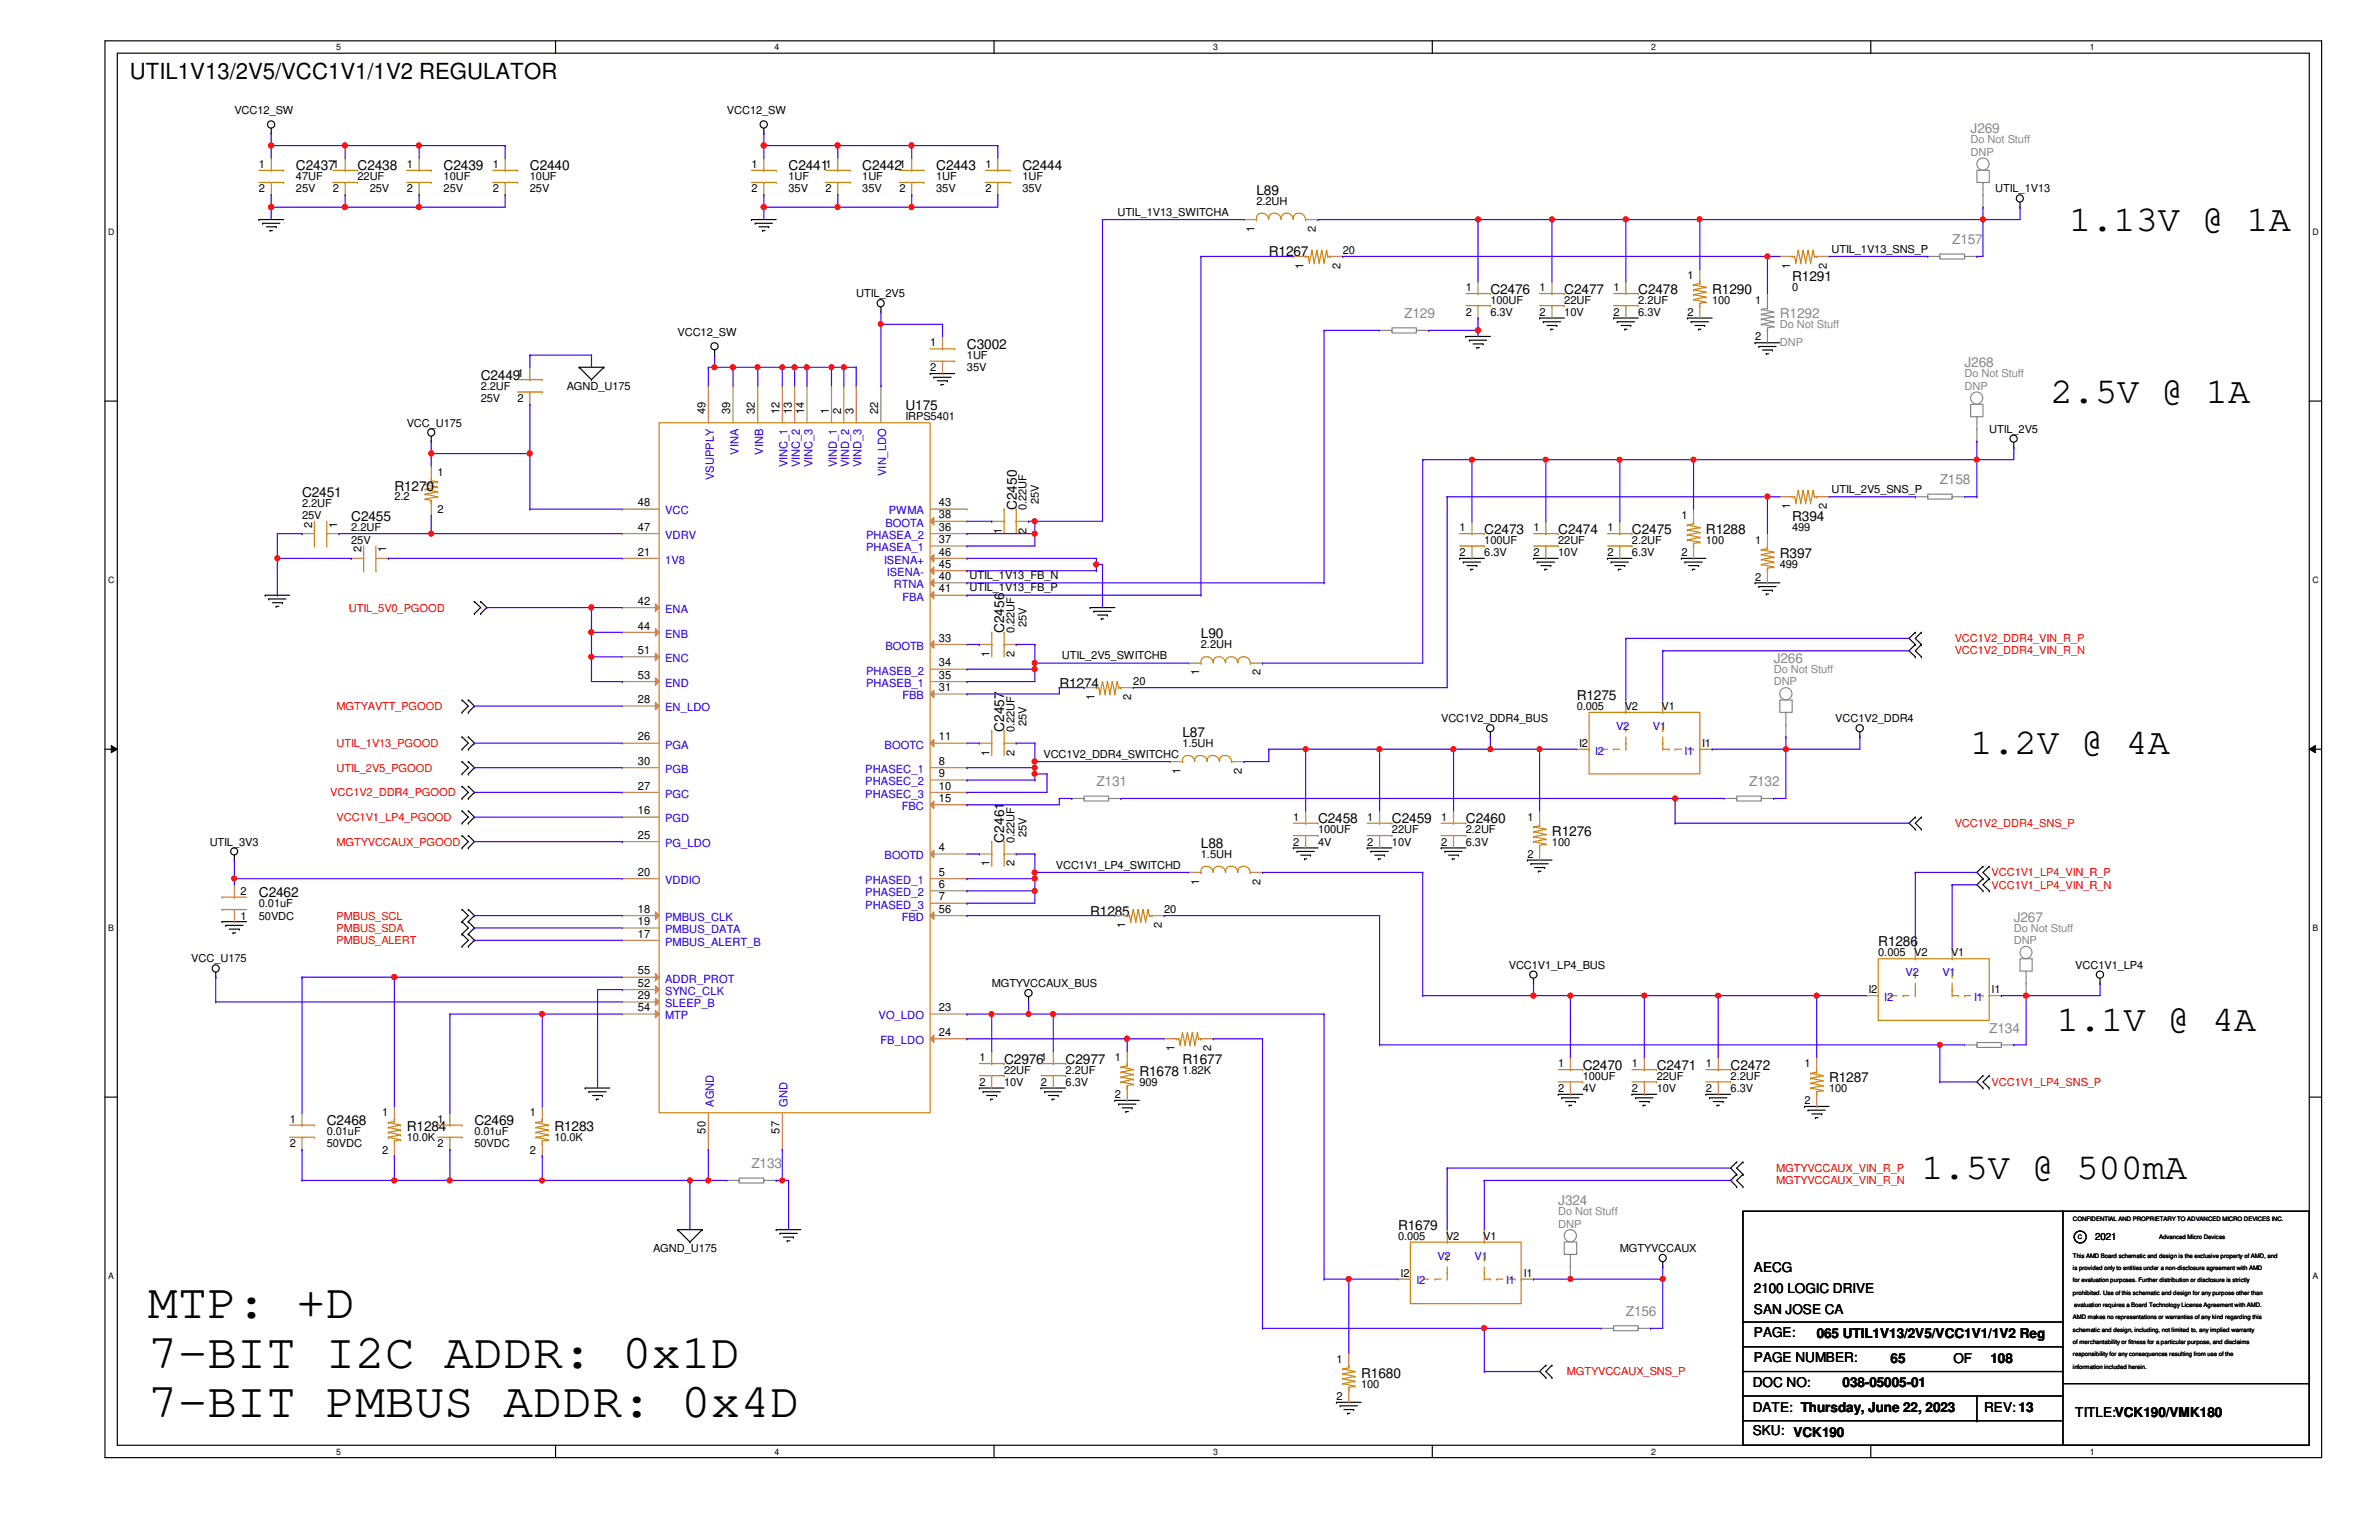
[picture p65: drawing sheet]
<svg xmlns="http://www.w3.org/2000/svg" width="432mm" height="279mm" viewBox="0 0 432 279" stroke-linecap="round" stroke-linejoin="round" font-family="sans-serif">
<defs><g id="words">
<g font-size="8.9">
<text x="26.9" y="239.2">MTP: +D</text>
<text x="26.9" y="248.1">7-BIT I2C ADDR: 0x1D</text>
<text x="26.9" y="257">7-BIT PMBUS ADDR: 0x4D</text>
</g>
<g font-size="6.7">
<text x="375.6" y="41.8">1.13V @ 1A</text>
<text x="372.2" y="73.1">2.5V @ 1A</text>
<text x="357.7" y="136.8">1.2V @ 4A</text>
<text x="373.3" y="187.1">1.1V @ 4A</text>
<text x="348.7" y="213.9">1.5V @ 500mA</text>
</g>
<text font-size="4" x="23.5" y="14.4">UTIL1V13/2V5/VCC1V1/1V2 REGULATOR</text>
<g font-size="2.5" fill="#878787">
<text x="357.7" y="24.2">J269</text>
<text x="354.3" y="44.3">Z157</text>
<text x="254.9" y="57.7">Z129</text>
<text x="323" y="57.7">R1292</text>
<text x="356.6" y="66.7">J268</text>
<text x="352.1" y="87.9">Z158</text>
<text x="321.9" y="120.3">J266</text>
<text x="199" y="142.7">Z131</text>
<text x="317.5" y="142.7">Z132</text>
<text x="365.5" y="167.3">J267</text>
<text x="361.1" y="187.4">Z134</text>
<text x="136.4" y="212">Z133</text>
<text x="282.8" y="218.7">J324</text>
<text x="295.1" y="238.8">Z156</text>
</g>
<g font-size="2.5">
<text x="53.7" y="30.9">C2437</text>
<text x="64.9" y="30.9">C2438</text>
<text x="80.5" y="30.9">C2439</text>
<text x="96.2" y="30.9">C2440</text>
<text x="143.1" y="30.9">C2441</text>
<text x="156.5" y="30.9">C2442</text>
<text x="169.9" y="30.9">C2443</text>
<text x="185.6" y="30.9">C2444</text>
<text x="228" y="35.3">L89</text>
<text x="230.3" y="46.5">R1267</text>
<text x="270.5" y="53.3">C2476</text>
<text x="283.9" y="53.3">C2477</text>
<text x="297.3" y="53.3">C2478</text>
<text x="310.8" y="53.3">R1290</text>
<text x="325.3" y="51">R1291</text>
<text x="175.5" y="63.3">C3002</text>
<text x="87.2" y="68.9">C2449</text>
<text x="164.3" y="74.5">U175</text>
<text x="71.6" y="89">R1270</text>
<text x="54.8" y="90.1">C2451</text>
<text x="63.8" y="94.6">C2455</text>
<text x="184.5" y="92.6" transform="rotate(-90 184.5 92.6)">C2450</text>
<text x="325.3" y="94.6">R394</text>
<text x="269.4" y="96.8">C2473</text>
<text x="282.8" y="96.8">C2474</text>
<text x="296.2" y="96.8">C2475</text>
<text x="309.6" y="96.8">R1288</text>
<text x="323" y="101.3">R397</text>
<text x="182.3" y="114.9" transform="rotate(-90 182.3 114.9)">C2456</text>
<text x="218" y="115.8">L90</text>
<text x="192.3" y="124.8">R1274</text>
<text x="286.2" y="127">R1275</text>
<text x="182.3" y="132.8" transform="rotate(-90 182.3 132.8)">C2457</text>
<text x="214.6" y="133.7">L87</text>
<text x="239.2" y="149.4">C2458</text>
<text x="252.6" y="149.4">C2459</text>
<text x="266.1" y="149.4">C2460</text>
<text x="182.3" y="152.9" transform="rotate(-90 182.3 152.9)">C2461</text>
<text x="218" y="153.8">L88</text>
<text x="281.7" y="151.6">R1276</text>
<text x="47" y="162.8">C2462</text>
<text x="197.9" y="166.1">R1285</text>
<text x="340.9" y="171.7">R1286</text>
<text x="182.2" y="193">C2976</text>
<text x="193.4" y="193">C2977</text>
<text x="206.8" y="195.2">R1678</text>
<text x="214.6" y="193">R1677</text>
<text x="287.3" y="194.1">C2470</text>
<text x="300.7" y="194.1">C2471</text>
<text x="314.1" y="194.1">C2472</text>
<text x="332" y="196.3">R1287</text>
<text x="59.3" y="204.1">C2468</text>
<text x="73.8" y="205.2">R1284</text>
<text x="86.1" y="204.1">C2469</text>
<text x="100.6" y="205.2">R1283</text>
<text x="253.7" y="223.1">R1679</text>
<text x="318.3" y="230.7">AECG</text>
<text x="318.3" y="234.5">2100 LOGIC DRIVE</text>
<text x="318.3" y="238.3">SAN JOSE CA</text>
<text x="318.3" y="242.6">PAGE:</text>
<text x="329.7" y="242.8">065 UTIL1V13/2V5/VCC1V1/1V2 Reg</text>
<text x="247.1" y="249.9">R1680</text>
<text x="318.1" y="251.7">DOC NO:</text>
<text x="318.3" y="247.1">PAGE NUMBER:</text>
<text x="334.4" y="251.7">038-05005-01</text>
<text x="343.2" y="247.3">65</text>
<text x="354.5" y="247.3">OF</text>
<text x="361.3" y="247.3">108</text>
<text x="318.1" y="256.2">DATE: Thursday, June 22, 2023</text>
<text x="360.1" y="256.2">REV: 13</text>
<text x="376.7" y="257.1">TITLE:VCK190/VMK180</text>
<text x="318.1" y="260.4">SKU: VCK190</text>
</g>
<g font-size="2">
<text x="42.5" y="20.6">VCC12_SW</text>
<text x="132" y="20.6">VCC12_SW</text>
<text x="47" y="30.5">1</text>
<text x="47" y="34.9">2</text>
<text x="53.7" y="32.7">47UF</text>
<text x="53.7" y="34.9">25V</text>
<text x="60.4" y="30.5">1</text>
<text x="60.4" y="34.9">2</text>
<text x="64.9" y="32.7">22UF</text>
<text x="67.1" y="34.9">25V</text>
<text x="73.8" y="30.5">1</text>
<text x="73.8" y="34.9">2</text>
<text x="80.5" y="32.7">10UF</text>
<text x="80.5" y="34.9">25V</text>
<text x="89.5" y="30.5">1</text>
<text x="89.5" y="34.9">2</text>
<text x="96.2" y="32.7">10UF</text>
<text x="96.2" y="34.9">25V</text>
<text x="136.4" y="30.5">1</text>
<text x="136.4" y="34.9">2</text>
<text x="143.1" y="32.7">1UF</text>
<text x="143.1" y="34.9">35V</text>
<text x="149.8" y="30.5">1</text>
<text x="149.8" y="34.9">2</text>
<text x="156.5" y="32.7">1UF</text>
<text x="156.5" y="34.9">35V</text>
<text x="163.2" y="30.5">1</text>
<text x="163.2" y="34.9">2</text>
<text x="169.9" y="32.7">1UF</text>
<text x="169.9" y="34.9">35V</text>
<text x="178.9" y="30.5">1</text>
<text x="178.9" y="34.9">2</text>
<text x="185.6" y="32.7">1UF</text>
<text x="185.6" y="34.9">35V</text>
<text x="362.2" y="34.9">UTIL_1V13</text>
<text x="202.8" y="39.2">UTIL_1V13_SWITCHA</text>
<text x="228" y="37.2">2.2UH</text>
<text x="227.7" y="42.1" transform="rotate(-90 227.7 42.1)">1</text>
<text x="238.8" y="42.1" transform="rotate(-90 238.8 42.1)">2</text>
<text x="243.7" y="46.1">20</text>
<text x="332.4" y="45.8">UTIL_1V13_SNS_P</text>
<text x="155.4" y="53.9">UTIL_2V5</text>
<text x="236.6" y="48.8" transform="rotate(-90 236.6 48.8)">1</text>
<text x="243.3" y="48.8" transform="rotate(-90 243.3 48.8)">2</text>
<text x="266.1" y="52.8">1</text>
<text x="279.4" y="52.8">1</text>
<text x="292.9" y="52.8">1</text>
<text x="306.3" y="50.6">1</text>
<text x="324.9" y="48.8" transform="rotate(-90 324.9 48.8)">1</text>
<text x="325.3" y="52.8">0</text>
<text x="331.6" y="48.8" transform="rotate(-90 331.6 48.8)">2</text>
<text x="266.1" y="57.3">2</text>
<text x="270.5" y="55.1">100UF</text>
<text x="270.5" y="57.3">6.3V</text>
<text x="279.4" y="57.3">2</text>
<text x="283.9" y="55.1">22UF</text>
<text x="283.9" y="57.3">10V</text>
<text x="292.9" y="57.3">2</text>
<text x="297.3" y="55.1">2.2UF</text>
<text x="297.3" y="57.3">6.3V</text>
<text x="306.3" y="57.3">2</text>
<text x="310.8" y="55.1">100</text>
<text x="318.6" y="55.1">1</text>
<text x="123" y="60.9">VCC12_SW</text>
<text x="168.8" y="62.9">1</text>
<text x="175.5" y="65.1">1UF</text>
<text x="318.6" y="61.8">2</text>
<text x="87.2" y="70.7">2.2UF</text>
<text x="93.9" y="68.5">1</text>
<text x="102.9" y="70.7">AGND_U175</text>
<text x="168.8" y="67.4">2</text>
<text x="175.5" y="67.4">35V</text>
<text x="73.8" y="77.4">VCC_U175</text>
<text x="87.2" y="72.9">25V</text>
<text x="93.9" y="72.9">2</text>
<text x="128.1" y="75.1" transform="rotate(-90 128.1 75.1)">49</text>
<text x="132.5" y="75.1" transform="rotate(-90 132.5 75.1)">39</text>
<text x="137" y="75.1" transform="rotate(-90 137 75.1)">32</text>
<text x="141.5" y="75.1" transform="rotate(-90 141.5 75.1)">12</text>
<text x="143.7" y="75.1" transform="rotate(-90 143.7 75.1)">13</text>
<text x="146" y="75.1" transform="rotate(-90 146 75.1)">14</text>
<text x="150.4" y="75.1" transform="rotate(-90 150.4 75.1)">1</text>
<text x="152.7" y="75.1" transform="rotate(-90 152.7 75.1)">2</text>
<text x="154.9" y="75.1" transform="rotate(-90 154.9 75.1)">3</text>
<text x="159.4" y="75.1" transform="rotate(-90 159.4 75.1)">22</text>
<text x="164.3" y="76.3">IRPS5401</text>
<text x="361.1" y="78.5">UTIL_2V5</text>
<text x="79.4" y="86.4">1</text>
<text x="332.4" y="89.4">UTIL_2V5_SNS_P</text>
<text x="54.8" y="91.9">2.2UF</text>
<text x="54.8" y="94.2">25V</text>
<text x="56.7" y="95.7" transform="rotate(-90 56.7 95.7)">2</text>
<text x="61.2" y="95.7" transform="rotate(-90 61.2 95.7)">1</text>
<text x="71.6" y="90.8">2.2</text>
<text x="79.4" y="93">2</text>
<text x="115.8" y="91.9">48</text>
<text x="170.4" y="94.1">38</text>
<text x="170.4" y="91.9">43</text>
<text x="186.3" y="92.6" transform="rotate(-90 186.3 92.6)">0.22UF</text>
<text x="188.6" y="91.4" transform="rotate(-90 188.6 91.4)">25V</text>
<text x="305.2" y="94.2">1</text>
<text x="324.9" y="92.4" transform="rotate(-90 324.9 92.4)">1</text>
<text x="331.6" y="92.4" transform="rotate(-90 331.6 92.4)">2</text>
<text x="63.8" y="96.4">2.2UF</text>
<text x="63.8" y="98.6">25V</text>
<text x="65.6" y="100.2" transform="rotate(-90 65.6 100.2)">2</text>
<text x="70.1" y="100.2" transform="rotate(-90 70.1 100.2)">1</text>
<text x="115.8" y="100.8">21</text>
<text x="115.8" y="96.3">47</text>
<text x="170.4" y="96.3">36</text>
<text x="170.4" y="98.6">37</text>
<text x="170.4" y="100.8">46</text>
<text x="181.9" y="96.8" transform="rotate(-90 181.9 96.8)">1</text>
<text x="186.3" y="96.8" transform="rotate(-90 186.3 96.8)">2</text>
<text x="264.9" y="96.4">1</text>
<text x="264.9" y="100.9">2</text>
<text x="269.4" y="98.6">100UF</text>
<text x="269.4" y="100.9">6.3V</text>
<text x="278.3" y="96.4">1</text>
<text x="278.3" y="100.9">2</text>
<text x="282.8" y="98.6">22UF</text>
<text x="282.8" y="100.9">10V</text>
<text x="291.8" y="96.4">1</text>
<text x="291.8" y="100.9">2</text>
<text x="296.2" y="98.6">2.2UF</text>
<text x="296.2" y="100.9">6.3V</text>
<text x="305.2" y="100.9">2</text>
<text x="309.6" y="98.6">100</text>
<text x="318.6" y="98.6">1</text>
<text x="325.3" y="96.4">499</text>
<text x="170.4" y="107.5">41</text>
<text x="170.4" y="105.2">40</text>
<text x="170.4" y="103">45</text>
<text x="176" y="105.1">UTIL_1V13_FB_N</text>
<text x="176" y="107.3">UTIL_1V13_FB_P</text>
<text x="318.6" y="105.4">2</text>
<text x="323" y="103.1">499</text>
<text x="115.8" y="109.7">42</text>
<text x="186.3" y="113.8" transform="rotate(-90 186.3 113.8)">25V</text>
<text x="115.8" y="118.7">51</text>
<text x="115.8" y="114.2">44</text>
<text x="170.4" y="116.4">33</text>
<text x="179.6" y="119.2" transform="rotate(-90 179.6 119.2)">1</text>
<text x="184.1" y="119.2" transform="rotate(-90 184.1 119.2)">2</text>
<text x="184.1" y="114.9" transform="rotate(-90 184.1 114.9)">0.22UF</text>
<text x="192.7" y="119.6">UTIL_2V5_SWITCHB</text>
<text x="218" y="117.6">2.2UH</text>
<text x="115.8" y="123.1">53</text>
<text x="170.4" y="125.4">31</text>
<text x="170.4" y="120.9">34</text>
<text x="170.4" y="123.1">35</text>
<text x="205.7" y="124.3">20</text>
<text x="217.6" y="122.5" transform="rotate(-90 217.6 122.5)">1</text>
<text x="228.8" y="122.5" transform="rotate(-90 228.8 122.5)">2</text>
<text x="115.8" y="127.6">28</text>
<text x="186.3" y="131.7" transform="rotate(-90 186.3 131.7)">25V</text>
<text x="198.6" y="127" transform="rotate(-90 198.6 127)">1</text>
<text x="205.3" y="127" transform="rotate(-90 205.3 127)">2</text>
<text x="261.6" y="131.1">VCC1V2_DDR4_BUS</text>
<text x="286.2" y="128.8">0.005</text>
<text x="294.9" y="128.8">V2</text>
<text x="301.6" y="128.8">V1</text>
<text x="333.1" y="131.1">VCC1V2_DDR4</text>
<text x="115.8" y="134.3">26</text>
<text x="170.4" y="134.3">11</text>
<text x="179.6" y="137.1" transform="rotate(-90 179.6 137.1)">1</text>
<text x="184.1" y="137.1" transform="rotate(-90 184.1 137.1)">2</text>
<text x="184.1" y="132.8" transform="rotate(-90 184.1 132.8)">0.22UF</text>
<text x="189.4" y="137.5">VCC1V2_DDR4_SWITCHC</text>
<text x="214.6" y="135.5">1.5UH</text>
<text x="286.6" y="135.5">I2</text>
<text x="308.9" y="135.5">I1</text>
<text x="115.8" y="138.8">30</text>
<text x="115.8" y="143.3">27</text>
<text x="170.4" y="138.8">8</text>
<text x="170.4" y="143.3">10</text>
<text x="170.4" y="141">9</text>
<text x="214.2" y="140.4" transform="rotate(-90 214.2 140.4)">1</text>
<text x="225.4" y="140.4" transform="rotate(-90 225.4 140.4)">2</text>
<text x="115.8" y="147.7">16</text>
<text x="170.4" y="145.5">15</text>
<text x="234.7" y="148.9">1</text>
<text x="248.2" y="148.9">1</text>
<text x="261.6" y="148.9">1</text>
<text x="277.2" y="148.9">1</text>
<text x="38.1" y="153.4">UTIL_3V3</text>
<text x="115.8" y="152.2">25</text>
<text x="170.4" y="154.4">4</text>
<text x="184.1" y="152.9" transform="rotate(-90 184.1 152.9)">0.22UF</text>
<text x="186.3" y="151.8" transform="rotate(-90 186.3 151.8)">25V</text>
<text x="218" y="155.7">1.5UH</text>
<text x="234.7" y="153.4">2</text>
<text x="239.2" y="151.2">100UF</text>
<text x="239.2" y="153.4">4V</text>
<text x="248.2" y="153.4">2</text>
<text x="252.6" y="151.2">22UF</text>
<text x="252.6" y="153.4">10V</text>
<text x="261.6" y="153.4">2</text>
<text x="266.1" y="151.2">2.2UF</text>
<text x="266.1" y="153.4">6.3V</text>
<text x="277.2" y="155.7">2</text>
<text x="281.7" y="153.4">100</text>
<text x="115.8" y="158.9">20</text>
<text x="170.4" y="158.9">5</text>
<text x="170.4" y="161.1">6</text>
<text x="179.6" y="157.2" transform="rotate(-90 179.6 157.2)">1</text>
<text x="184.1" y="157.2" transform="rotate(-90 184.1 157.2)">2</text>
<text x="191.6" y="157.6">VCC1V1_LP4_SWITCHD</text>
<text x="217.6" y="160.5" transform="rotate(-90 217.6 160.5)">1</text>
<text x="228.8" y="160.5" transform="rotate(-90 228.8 160.5)">2</text>
<text x="43.6" y="166.8">1</text>
<text x="43.6" y="162.3">2</text>
<text x="47" y="164.6">0.01uF</text>
<text x="47" y="166.8">50VDC</text>
<text x="115.8" y="167.9">19</text>
<text x="115.8" y="165.6">18</text>
<text x="170.4" y="165.6">56</text>
<text x="170.4" y="163.4">7</text>
<text x="211.3" y="165.7">20</text>
<text x="115.8" y="170.1">17</text>
<text x="204.2" y="168.4" transform="rotate(-90 204.2 168.4)">1</text>
<text x="210.9" y="168.4" transform="rotate(-90 210.9 168.4)">2</text>
<text x="340.9" y="173.5">0.005</text>
<text x="347.4" y="173.5">V2</text>
<text x="354.1" y="173.5">V1</text>
<text x="34.7" y="174.6">VCC_U175</text>
<text x="115.8" y="179">52</text>
<text x="115.8" y="176.8">55</text>
<text x="180" y="179.1">MGTYVCCAUX_BUS</text>
<text x="273.9" y="175.8">VCC1V1_LP4_BUS</text>
<text x="376.7" y="175.8">VCC1V1_LP4</text>
<text x="115.8" y="181.3">29</text>
<text x="115.8" y="183.5">54</text>
<text x="170.4" y="183.5">23</text>
<text x="339.1" y="180.2">I2</text>
<text x="361.5" y="180.2">I1</text>
<text x="170.4" y="188">24</text>
<text x="213.1" y="190.7" transform="rotate(-90 213.1 190.7)">1</text>
<text x="219.8" y="190.7" transform="rotate(-90 219.8 190.7)">2</text>
<text x="177.8" y="192.5">1</text>
<text x="177.8" y="197">2</text>
<text x="182.2" y="194.8">22UF</text>
<text x="182.2" y="197">10V</text>
<text x="188.9" y="192.5">1</text>
<text x="188.9" y="197">2</text>
<text x="193.4" y="194.8">2.2UF</text>
<text x="193.4" y="197">6.3V</text>
<text x="202.4" y="192.5">1</text>
<text x="206.8" y="197">909</text>
<text x="214.6" y="194.8">1.82K</text>
<text x="282.8" y="193.6">1</text>
<text x="287.3" y="195.9">100UF</text>
<text x="296.2" y="193.6">1</text>
<text x="300.7" y="195.9">22UF</text>
<text x="309.6" y="193.6">1</text>
<text x="314.1" y="195.9">2.2UF</text>
<text x="327.5" y="193.6">1</text>
<text x="52.6" y="203.7">1</text>
<text x="69.3" y="202.6">1</text>
<text x="79.4" y="203.7">1</text>
<text x="96.2" y="202.6">1</text>
<text x="202.4" y="199.2">2</text>
<text x="282.8" y="198.1">2</text>
<text x="287.3" y="198.1">4V</text>
<text x="296.2" y="198.1">2</text>
<text x="300.7" y="198.1">10V</text>
<text x="309.6" y="198.1">2</text>
<text x="314.1" y="198.1">6.3V</text>
<text x="327.5" y="200.4">2</text>
<text x="332" y="198.1">100</text>
<text x="52.6" y="208.2">2</text>
<text x="59.3" y="206">0.01uF</text>
<text x="59.3" y="208.2">50VDC</text>
<text x="69.3" y="209.3">2</text>
<text x="73.8" y="207.1">10.0K</text>
<text x="79.4" y="208.2">2</text>
<text x="86.1" y="206">0.01uF</text>
<text x="86.1" y="208.2">50VDC</text>
<text x="96.2" y="209.3">2</text>
<text x="100.6" y="207.1">10.0K</text>
<text x="128.1" y="205.7" transform="rotate(-90 128.1 205.7)">50</text>
<text x="141.5" y="205.7" transform="rotate(-90 141.5 205.7)">57</text>
<text x="118.5" y="227.2">AGND_U175</text>
<text x="253.7" y="224.9">0.005</text>
<text x="262.5" y="224.9">V2</text>
<text x="269.2" y="224.9">V1</text>
<text x="294" y="227.2">MGTYVCCAUX</text>
<text x="254.2" y="231.6">I2</text>
<text x="276.6" y="231.6">I1</text>
<text x="242.6" y="247.3">1</text>
<text x="247.1" y="251.8">100</text>
<text x="242.6" y="254">2</text>
</g>
<g font-size="2" fill="#878787">
<text x="357.7" y="26">Do Not Stuff</text>
<text x="357.7" y="28.2">DNP</text>
<text x="323" y="59.5">Do Not Stuff</text>
<text x="323" y="62.9">DNP</text>
<text x="356.6" y="68.5">Do Not Stuff</text>
<text x="356.6" y="70.7">DNP</text>
<text x="321.9" y="122.1">Do Not Stuff</text>
<text x="321.9" y="124.3">DNP</text>
<text x="365.5" y="169">Do Not Stuff</text>
<text x="365.5" y="171.3">DNP</text>
<text x="282.8" y="220.5">Do Not Stuff</text>
<text x="282.8" y="222.7">DNP</text>
</g>
<g font-size="2" fill="#00c">
<text x="134" y="82.5" transform="rotate(-90 134 82.5)">VINA</text>
<text x="138.5" y="82.5" transform="rotate(-90 138.5 82.5)">VINB</text>
<text x="129.5" y="87.1" transform="rotate(-90 129.5 87.1)">VSUPPLY</text>
<text x="143" y="84.8" transform="rotate(-90 143 84.8)">VINC_1</text>
<text x="145.2" y="84.8" transform="rotate(-90 145.2 84.8)">VINC_2</text>
<text x="147.4" y="84.8" transform="rotate(-90 147.4 84.8)">VINC_3</text>
<text x="151.9" y="84.8" transform="rotate(-90 151.9 84.8)">VIND_1</text>
<text x="154.1" y="84.8" transform="rotate(-90 154.1 84.8)">VIND_2</text>
<text x="156.4" y="84.8" transform="rotate(-90 156.4 84.8)">VIND_3</text>
<text x="160.9" y="86.4" transform="rotate(-90 160.9 86.4)">VIN_LDO</text>
<text x="120.7" y="93.3">VCC</text>
<text x="160.7" y="95.5">BOOTA</text>
<text x="161.3" y="93.3">PWMA</text>
<text x="120.7" y="97.8">VDRV</text>
<text x="157.2" y="97.8">PHASEA_2</text>
<text x="157.2" y="100">PHASEA_1</text>
<text x="120.7" y="102.3">1V8</text>
<text x="160.5" y="102.3">ISENA+</text>
<text x="161" y="104.5">ISENA-</text>
<text x="162.2" y="106.7">RTNA</text>
<text x="120.7" y="111.2">ENA</text>
<text x="163.8" y="109">FBA</text>
<text x="120.7" y="115.7">ENB</text>
<text x="160.7" y="117.9">BOOTB</text>
<text x="120.7" y="124.6">END</text>
<text x="120.7" y="120.1">ENC</text>
<text x="157.2" y="122.4">PHASEB_2</text>
<text x="157.2" y="124.6">PHASEB_1</text>
<text x="120.7" y="129.1">EN_LDO</text>
<text x="163.8" y="126.9">FBB</text>
<text x="120.7" y="135.8">PGA</text>
<text x="160.6" y="135.8">BOOTC</text>
<text x="289.5" y="136.9">I2</text>
<text x="293.3" y="132.4">V2</text>
<text x="300" y="132.4">V1</text>
<text x="305.8" y="136.9">I1</text>
<text x="120.7" y="140.2">PGB</text>
<text x="157.1" y="140.2">PHASEC_1</text>
<text x="157.1" y="142.5">PHASEC_2</text>
<text x="120.7" y="149.2">PGD</text>
<text x="120.7" y="144.7">PGC</text>
<text x="157.1" y="144.7">PHASEC_3</text>
<text x="163.7" y="147">FBC</text>
<text x="120.7" y="153.7">PG_LDO</text>
<text x="160.6" y="155.9">BOOTD</text>
<text x="120.7" y="160.4">VDDIO</text>
<text x="157.1" y="160.4">PHASED_1</text>
<text x="120.7" y="167.1">PMBUS_CLK</text>
<text x="157.1" y="162.6">PHASED_2</text>
<text x="157.1" y="164.8">PHASED_3</text>
<text x="163.7" y="167.1">FBD</text>
<text x="120.7" y="171.6">PMBUS_ALERT_B</text>
<text x="120.7" y="169.3">PMBUS_DATA</text>
<text x="120.7" y="178.3">ADDR_PROT</text>
<text x="345.9" y="177.1">V2</text>
<text x="352.6" y="177.1">V1</text>
<text x="120.7" y="180.5">SYNC_CLK</text>
<text x="120.7" y="182.8">SLEEP_B</text>
<text x="120.7" y="185">MTP</text>
<text x="159.5" y="185">VO_LDO</text>
<text x="342" y="181.6">I2</text>
<text x="358.3" y="181.6">I1</text>
<text x="159.8" y="189.4">FB_LDO</text>
<text x="129.5" y="200.8" transform="rotate(-90 129.5 200.8)">AGND</text>
<text x="143" y="200.8" transform="rotate(-90 143 200.8)">GND</text>
<text x="257.1" y="233">I2</text>
<text x="260.9" y="228.5">V2</text>
<text x="267.6" y="228.5">V1</text>
<text x="273.3" y="233">I1</text>
</g>
<g font-size="2" fill="#f00">
<text x="63.3" y="111">UTIL_5V0_PGOOD</text>
<text x="354.8" y="116.5">VCC1V2_DDR4_VIN_R_P</text>
<text x="354.8" y="118.7">VCC1V2_DDR4_VIN_R_N</text>
<text x="61.1" y="128.8">MGTYAVTT_PGOOD</text>
<text x="61.1" y="135.5">UTIL_1V13_PGOOD</text>
<text x="61.1" y="140">UTIL_2V5_PGOOD</text>
<text x="59.9" y="144.5">VCC1V2_DDR4_PGOOD</text>
<text x="61.1" y="148.9">VCC1V1_LP4_PGOOD</text>
<text x="61.1" y="153.4">MGTYVCCAUX_PGOOD</text>
<text x="354.8" y="150.1">VCC1V2_DDR4_SNS_P</text>
<text x="361.5" y="159">VCC1V1_LP4_VIN_R_P</text>
<text x="361.5" y="161.2">VCC1V1_LP4_VIN_R_N</text>
<text x="61.1" y="166.8">PMBUS_SCL</text>
<text x="61.1" y="169">PMBUS_SDA</text>
<text x="61.1" y="171.3">PMBUS_ALERT</text>
<text x="361.5" y="197">VCC1V1_LP4_SNS_P</text>
<text x="322.4" y="212.6">MGTYVCCAUX_VIN_R_P</text>
<text x="322.4" y="214.9">MGTYVCCAUX_VIN_R_N</text>
<text x="284.4" y="249.5">MGTYVCCAUX_SNS_P</text>
</g>
<text font-size="1.8" x="380.3" y="225">2021</text>
<g font-size="1.6">
<text x="61" y="9.1">5</text>
<text x="140.6" y="9.1">4</text>
<text x="220.2" y="9.1">3</text>
<text x="299.7" y="9.1">2</text>
<text x="379.3" y="9.1">1</text>
<text x="19.6" y="42.6">D</text>
<text x="419.7" y="42.6">D</text>
<text x="19.6" y="105.7">C</text>
<text x="419.7" y="105.7">C</text>
<text x="19.6" y="168.9">B</text>
<text x="419.7" y="168.9">B</text>
<text x="19.6" y="232">A</text>
<text x="419.7" y="232">A</text>
<text x="61" y="263.9">5</text>
<text x="140.6" y="263.9">4</text>
<text x="220.2" y="263.9">3</text>
<text x="299.7" y="263.9">2</text>
<text x="379.3" y="263.9">1</text>
</g>
<g font-size="1.1">
<text x="376.3" y="221.5">CONFIDENTIAL AND PROPRIETARY TO ADVANCED MICRO DEVICES INC.</text>
<text x="377.1" y="224.8">C</text>
<text x="391.9" y="224.8">Advanced Micro Devices</text>
<text x="376.3" y="232.7">for evaluation purposes. Further distribution or disclosure is strictly</text>
<text x="376.3" y="230.4">is provided only to entities under a non-disclosure agreement with AMD</text>
<text x="376.3" y="228.2">This AMD Board schematic and design is the exclusive property of AMD, and</text>
<text x="376.3" y="234.9">prohibited. Use of this schematic and design for any purpose other than</text>
<text x="376.3" y="239.4">AMD makes no representations or warranties of any kind regarding this</text>
<text x="376.5" y="237.2">evaluation requires a Board Technology License Agreement with AMD.</text>
<text x="376.3" y="241.6">schematic and design, including, not limited to, any implied warranty</text>
<text x="376.3" y="243.8">of merchantability or fitness for a particular purpose, and disclaims</text>
<text x="376.3" y="246.1">responsibility for any consequences resulting from use of the</text>
<text x="376.3" y="248.3">information included herein.</text>
</g>
</g></defs>
<path d="M19.1 7.4h402.3v257.1h-402.3zM21.3 9.7h397.8v252.5h-397.8z" fill="none" stroke="#000" stroke-width=".21"/>
<g fill="#fff">
<path d="M61 7.7h.9v1.7h-.9z"/>
<path d="M61 262.5h.9v1.7h-.9z"/>
</g>
<path d="M100.8 7.4v2.3M100.8 262.2v2.3" fill="none" stroke="#000" stroke-width=".21"/>
<g fill="#fff">
<path d="M140.6 7.7h.9v1.7h-.9z"/>
<path d="M140.6 262.5h.9v1.7h-.9z"/>
</g>
<path d="M180.4 7.4v2.3M180.4 262.2v2.3" fill="none" stroke="#000" stroke-width=".21"/>
<g fill="#fff">
<path d="M220.2 7.7h.9v1.7h-.9z"/>
<path d="M220.2 262.5h.9v1.7h-.9z"/>
</g>
<path d="M260 7.4v2.3M260 262.2v2.3" fill="none" stroke="#000" stroke-width=".21"/>
<g fill="#fff">
<path d="M299.7 7.7h.9v1.7h-.9z"/>
<path d="M299.7 262.5h.9v1.7h-.9z"/>
</g>
<path d="M339.6 7.4v2.3M339.6 262.2v2.3" fill="none" stroke="#000" stroke-width=".21"/>
<g fill="#fff">
<path d="M379.3 7.7h.9v1.7h-.9z"/>
<path d="M379.3 262.5h.9v1.7h-.9z"/>
<path d="M19.6 41.2h1.2v1.8h-1.2z"/>
<path d="M419.7 41.2h1.2v1.8h-1.2z"/>
<path d="M19.6 104.3h1.2v1.8h-1.2z"/>
<path d="M419.7 104.3h1.2v1.8h-1.2z"/>
</g>
<path d="M19.1 72.8h2.2M419.1 72.8h2.3" fill="none" stroke="#000" stroke-width=".21"/>
<g fill="#fff">
<path d="M19.6 167.5h1.1v1.7h-1.1z"/>
<path d="M419.7 167.5h1.1v1.7h-1.1z"/>
</g>
<path d="M19.1 135.9h2.2M419.1 135.9h2.3" fill="none" stroke="#000" stroke-width=".21"/>
<path d="M20.2 135.3l1.1 .6-1.1 .7zM419.1 135.9l1.1-.6v1.3z" fill="#000"/>
<path d="M20.2 135.3l1.1 .6-1.1 .7zM419.1 135.9l1.1-.6v1.3z" fill="none" stroke="#000" stroke-width=".18"/>
<g fill="#fff">
<path d="M19.6 230.6h1.1v1.8h-1.1z"/>
<path d="M419.7 230.6h1.1v1.8h-1.1z"/>
</g>
<g fill="none" stroke="#000" stroke-width=".21">
<path d="M47 39.8h.1M47 39.8h4.5M49.2 24.2h.1M49.2 23.3v.9M136.4 39.8h.1M136.4 39.8h4.5M138.6 24.2h.1M138.6 23.3v.9M366.6 37.6h.1M366.6 36.7v.9M47.7 40.5h.1M47.7 40.5h3.1"/>
<path d="M48.3 41.1h1.8M49 41.8h.1M49 41.8h.4M50.1 41.1h.1M137.1 40.5h.1M137.1 40.5h3.1M137.8 41.1h1.7M138.4 41.8h.1M138.4 41.8h.5M139.5 41.1h.1M159.9 56.6h.1M159.9 55.7v.9"/>
<path d="M279.4 57.7h.1M279.4 57.7h4.5M280.1 58.4h.1M280.1 58.4h3.2M280.8 59.1h1.8M281.5 59.7h.1M281.5 59.7h.4M282.6 59.1h.1M292.9 57.7h.1M292.9 57.7h4.4M293.5 58.4h.1M293.5 58.4h3.2"/>
<path d="M294.2 59.1h1.8M294.9 59.7h.1M294.9 59.7h.4M296 59.1h.1M306.3 57.7h.1M306.3 57.7h4.5M307 58.4h.1M307 58.4h3.1M307.6 59.1h1.8M308.3 59.7h.1M308.3 59.7h.4M309.4 59.1h.1"/>
<path d="M78.3 79.2v.9M105.1 66.6h.1M105.1 66.6h4.5M105.1 66.6l2.3 2.3M107.4 68.9h.1M109.6 66.6h.1M109.6 66.6l-2.2 2.3M129.7 64.4h.1M129.7 63.5v.9M168.8 67.8h.1M168.8 67.8h4.5M169.5 68.5h.1"/>
<path d="M169.5 68.5h3.1M170.1 69.1h1.9M170.8 69.8h.1M170.8 69.8h.5M172 69.1h.1M266.1 61h.1M266.1 61h4.4M266.7 61.7h.1M266.7 61.7h3.1M267.4 62.4h1.8M268.1 63.1h.1M268.1 63.1h.4"/>
<path d="M269.2 62.4h.1M318.6 62.2h.1M318.6 62.2h4.4M319.2 62.9h.1M319.2 62.9h3.2M319.9 63.5h1.8M320.6 64.2h.1M320.6 64.2h.4M321.7 63.5h.1M78.3 80.1h.1M365.5 81.2h.1M365.5 80.3v.9"/>
<path d="M48.1 108h.1M48.1 108h4.5M48.8 108.7h.1M48.8 108.7h3.1M49.4 109.3h1.9M50.1 110h.1M50.1 110h.5M51.3 109.3h.1M86.1 111.3h.1M86.1 109.1h.1M86.1 109.1l1.1 1.1-1.1 1.1M87.2 109.1h.1"/>
<path d="M87.2 111.3h.1M87.2 109.1l1.1 1.1-1.1 1.1M197.9 110.2h.1M197.9 110.2h4.5M198.5 110.9h.1M198.5 110.9h3.2M199.2 111.6h1.8M199.9 112.3h.1M199.9 112.3h.4M201 111.6h.1M264.9 101.3h.1M264.9 101.3h4.5"/>
<path d="M265.6 102h.1M265.6 102h3.1M266.3 102.6h1.8M267 103.3h.1M267 103.3h.4M268.1 102.6h.1M278.3 101.3h.1M278.3 101.3h4.5M279 102h.1M279 102h3.2M279.7 102.6h1.8M280.4 103.3h.1"/>
<path d="M280.4 103.3h.4M281.5 102.6h.1M291.8 101.3h.1M291.8 101.3h4.4M292.4 102h.1M292.4 102h3.2M293.1 102.6h1.8M293.8 103.3h.1M293.8 103.3h.4M294.9 102.6h.1M305.2 101.3h.1M305.2 101.3h4.4"/>
<path d="M305.8 102h.1M305.8 102h3.1M306.5 102.6h1.8M307.2 103.3h.1M307.2 103.3h.4M308.3 102.6h.1M318.6 105.7h.1M318.6 105.7h4.4M319.2 106.4h.1M319.2 106.4h3.2M319.9 107.1h1.8M320.6 107.8h.1"/>
<path d="M320.6 107.8h.4M321.7 107.1h.1M347.6 114.7h.1M347.6 116.9h.1M347.6 119.2h.1M347.6 114.7l-1.1 1.1 1.1 1.1M347.6 116.9l-1.1 1.2 1.1 1.1M348.7 116.9h.1M348.7 114.7h.1M348.7 119.2h.1M348.7 114.7l-1.1 1.1 1.1 1.1M348.7 116.9l-1.1 1.2 1.1 1.1"/>
<path d="M83.9 135.9h.1M83.9 133.7h.1M83.9 138.2h.1M83.9 129.2h.1M83.9 127h.1M83.9 133.7l1.1 1.1-1.1 1.1M83.9 138.2l1.1 1.1-1.1 1.1M83.9 127l1.1 1.1-1.1 1.1M85 133.7h.1M85 135.9h.1M85 138.2h.1M85 127h.1"/>
<path d="M85 129.2h.1M85 133.7l1.1 1.1-1.1 1.1M85 138.2l1.1 1.1-1.1 1.1M85 127l1.1 1.1-1.1 1.1M270.5 133.7h.1M270.5 132.8v.9M337.6 133.7h.1M337.6 132.8v.9M42.5 156h.1M42.5 155.2v.8M83.9 140.4h.1M83.9 144.9h.1"/>
<path d="M83.9 142.7h.1M83.9 149.4h.1M83.9 147.1h.1M83.9 153.8h.1M83.9 151.6h.1M83.9 142.7l1.1 1.1-1.1 1.1M83.9 147.1l1.1 1.2-1.1 1.1M83.9 151.6l1.1 1.1-1.1 1.1M85 140.4h.1M85 142.7h.1M85 144.9h.1M85 147.1h.1"/>
<path d="M85 149.4h.1M85 151.6h.1M85 153.8h.1M85 142.7l1.1 1.1-1.1 1.1M85 147.1l1.1 1.2-1.1 1.1M85 151.6l1.1 1.1-1.1 1.1M234.7 153.8h.1M234.7 153.8h4.5M235.4 154.5h.1M235.4 154.5h3.1M236.1 155.2h1.8M236.8 155.8h.1"/>
<path d="M236.8 155.8h.4M237.9 155.2h.1M248.2 153.8h.1M248.2 153.8h4.4M248.8 154.5h.1M248.8 154.5h3.2M249.5 155.2h1.8M250.2 155.8h.1M250.2 155.8h.4M251.3 155.2h.1M261.6 153.8h.1M261.6 153.8h4.5"/>
<path d="M262.3 154.5h.1M262.3 154.5h3.1M262.9 155.2h1.8M263.6 155.8h.1M263.6 155.8h.4M264.7 155.2h.1M277.2 156h.1M277.2 156h4.5M277.9 156.7h.1M277.9 156.7h3.1M278.6 157.4h1.8M279.2 158.1h.1"/>
<path d="M279.2 158.1h.5M280.4 157.4h.1M347.6 148.3h.1M347.6 150.5h.1M347.6 148.3l-1.1 1.1 1.1 1.1M348.7 150.5h.1M348.7 148.3h.1M348.7 148.3l-1.1 1.1 1.1 1.1M359.9 157.2h.1M359.9 159.4h.1M359.9 159.4l-1.1 1.1 1.1 1.1M359.9 157.2l-1.1 1.1 1.1 1.1"/>
<path d="M361.1 159.4h.1M361.1 157.2h.1M361.1 157.2l-1.2 1.1 1.2 1.1M361.1 159.4l-1.2 1.1 1.2 1.1M39.2 177.3h.1M39.2 176.4v.9M40.3 167.2h.1M40.3 167.2h4.4M41 167.9h.1M41 167.9h3.1M41.6 168.6h1.8M42.3 169.2h.1"/>
<path d="M42.3 169.2h.5M43.4 168.6h.1M83.9 167.2h.1M83.9 165h.1M83.9 169.5h.1M83.9 171.7h.1M83.9 165l1.1 1.1-1.1 1.1M83.9 167.2l1.1 1.2-1.1 1.1M83.9 169.5l1.1 1.1-1.1 1.1M85 165h.1M85 167.2h.1M85 169.5h.1"/>
<path d="M85 171.7h.1M85 165l1.1 1.1-1.1 1.1M85 167.2l1.1 1.2-1.1 1.1M85 169.5l1.1 1.1-1.1 1.1M278.3 178.4h.1M278.3 177.5v.9M359.9 161.6h.1M361.1 161.6h.1M381.2 178.4h.1M381.2 177.5v.9M19.1 199.1h2.2M106.2 197.4h.1"/>
<path d="M106.2 197.4h4.5M106.9 198.1h.1M106.9 198.1h3.1M107.6 198.8h1.7M108.2 199.4h.1M108.2 199.4h.5M109.3 198.8h.1M177.8 197.4h.1M177.8 197.4h4.4M178.4 198.1h.1M178.4 198.1h3.2M179.1 198.8h1.8"/>
<path d="M179.8 199.4h.1M179.8 199.4h.4M180.9 198.8h.1M186.7 181.8h.1M186.7 180.8v1M188.9 197.4h.1M188.9 197.4h4.5M189.6 198.1h.1M189.6 198.1h3.1M190.3 198.8h1.8M191 199.4h.1M191 199.4h.4"/>
<path d="M192.1 198.8h.1M202.4 199.6h.1M202.4 199.6h4.4M282.8 198.5h.1M282.8 198.5h4.5M283.5 199.2h.1M283.5 199.2h3.1M284.1 199.9h1.9M286 199.9h.1M296.2 198.5h.1M296.2 198.5h4.5M296.9 199.2h.1"/>
<path d="M296.9 199.2h3.1M297.6 199.9h1.7M299.3 199.9h.1M309.6 198.5h.1M309.6 198.5h4.5M310.3 199.2h.1M310.3 199.2h3.1M311 199.9h1.8M312.8 199.9h.1M359.9 195.2h.1M359.9 197.4h.1M359.9 195.2l-1.1 1.1 1.1 1.1"/>
<path d="M361.1 197.4h.1M361.1 195.2h.1M361.1 195.2l-1.2 1.1 1.2 1.1M419.1 199.1h2.3M203 200.3h.1M203 200.3h3.2M203.7 201h1.8M204.3 201.7h.1M204.3 201.7h.5M205.5 201h.1M284.8 200.5h.1M284.8 200.5h.5"/>
<path d="M298.2 200.5h.1M298.2 200.5h.5M311.7 200.5h.1M311.7 200.5h.4M315.2 210.8h.1M315.2 213.1h.1M315.2 215.3h.1M315.2 210.8l-1.1 1.1 1.1 1.2M315.2 213.1l-1.1 1.1 1.1 1.1M316.4 219.8h102.7v42.4h-102.7zM316.4 213.1h.1M316.4 210.8h.1"/>
<path d="M316.4 215.3h.1M316.4 210.8l-1.2 1.1 1.2 1.2M316.4 213.1l-1.2 1.1 1.2 1.1M327.5 200.7h.1M327.5 200.7h4.5M328.2 201.4h.1M328.2 201.4h3.1M328.8 202.1h1.9M329.5 202.8h.1M329.5 202.8h.5M330.7 202.1h.1M374.4 219.8h.1"/>
<path d="M374.4 219.8v42.4M123 223.1h.1M123 223.1h4.5M123 223.1l2.2 2.2M125.2 225.3h.1M127.5 223.1h.1M127.5 223.1l-2.3 2.2M140.9 223.1h.1M140.9 223.1h4.4M141.6 223.8h.1M141.6 223.8h3.1M142.2 224.5h1.8"/>
<path d="M142.9 225.1h.1M142.9 225.1h.4M144 224.5h.1M301.8 229.8h.1M301.8 228.9v.9M316.4 239.9h58M374.4 239.9h.1M242.6 254.4h.1M242.6 254.4h4.5M243.2 255.1h.1M243.2 255.1h3.2M243.9 255.7h1.8"/>
<path d="M244.6 256.4h.1M244.6 256.4h.4M245.7 255.7h.1M280.6 247.7h.1M280.6 249.9h.1M280.6 247.7l-1.2 1.1 1.2 1.1M281.7 249.9h.1M281.7 247.7h.1M281.7 247.7l-1.1 1.1 1.1 1.1M316.4 244.3h58M316.4 248.8h58M316.4 253.3h58"/>
<path d="M316.4 257.8h58M358.8 257.8h.1M358.8 253.3v4.5M374.4 244.3h.1M374.4 248.8h.1M374.4 253.3h.1M374.4 257.8h.1M374.4 251h44.7M419.1 251h.1"/>
<circle cx="49.2" cy="22.6" r=".66"/>
<circle cx="138.6" cy="22.6" r=".66"/>
<circle cx="366.6" cy="36" r=".65"/>
<circle cx="159.8" cy="55" r=".65"/>
<circle cx="78.3" cy="78.5" r=".65"/>
<circle cx="129.7" cy="62.8" r=".66"/>
<circle cx="365.5" cy="79.6" r=".66"/>
<circle cx="270.5" cy="132.1" r=".66"/>
<circle cx="337.5" cy="132.1" r=".66"/>
<circle cx="42.5" cy="154.5" r=".64"/>
<circle cx="39.1" cy="175.7" r=".65"/>
<circle cx="278.3" cy="176.8" r=".66"/>
<circle cx="381.1" cy="176.8" r=".66"/>
<circle cx="186.7" cy="180.2" r=".66"/>
<circle cx="301.8" cy="228.2" r=".65"/>
<circle cx="377.6" cy="224.4" r="1.09"/>
</g>
<g fill="none" stroke="#cc8006" stroke-width=".21">
<path d="M47 33.1h4.5M47 30.9h4.5M49.2 33.1h.1M49.2 30.9h.1M51.5 33.1h.1M51.5 30.9h.1M149.8 33.1h4.5M149.8 30.9h4.5M152.1 33.1h.1M152.1 30.9h.1M154.3 33.1h.1M154.3 30.9h.1"/>
<path d="M163.2 33.1h4.5M163.2 30.9h4.5M165.5 33.1h.1M165.5 30.9h.1M167.7 33.1h.1M167.7 30.9h.1M178.9 33.1h4.4M178.9 30.9h4.4M181.1 33.1h.1M181.1 30.9h.1M183.3 33.1h.1M183.3 30.9h.1"/>
<path d="M292.9 55.5h4.4M292.9 53.3h4.4M295.1 55.5h.1M295.1 53.3h.1M297.3 55.5h.1M297.3 53.3h.1M119.6 76.7h49.2v125.2h-49.2zM77.2 87.9h.1M77.2 90.6h.1M77.2 89.7h.1M77.2 88.8h.1M77.2 90.6l1.1 .2"/>
<path d="M77.2 89.7l2.2 .4M77.2 88.8l2.2 .4M77.2 87.9l2.2 .4M78.3 86.8h.1M78.3 91.2h.1M78.3 90.8h.1M78.3 87.2h.1M78.3 86.8v.4M78.3 90.8v.4M78.3 87.2l1.1 .2M79.4 90.1h.1M79.4 89.2h.1"/>
<path d="M79.4 88.3h.1M79.4 87.4h.1M79.4 87.4l-2.2 .5M79.4 90.1l-2.2 .5M79.4 89.2l-2.2 .5M79.4 88.3l-2.2 .5M306.3 98h.1M306.3 97h.1M306.3 96.1h.1M306.3 95.2h.1M306.3 95.2l2.2 .5M306.3 98l2.2 .4"/>
<path d="M306.3 97l2.2 .5M306.3 96.1l2.2 .5M307.4 94.6h.1M307.4 99.1h.1M307.4 98.6h.1M307.4 95h.1M307.4 94.6v.4M307.4 98.6v.5M307.4 95l-1.1 .2M308.5 95.7h.1M308.5 98.4h.1M308.5 97.5h.1"/>
<path d="M308.5 96.6h.1M308.5 98.4l-1.1 .2M308.5 97.5l-2.2 .5M308.5 96.6l-2.2 .4M308.5 95.7l-2.2 .4M325.3 90.1h.1M325.3 90.1h.4M325.7 90.1h.1M325.7 90.1l.3 1.1M326 91.2h.1M326.4 89h.1M326.4 89l-.4 2.2"/>
<path d="M326.4 89l.5 2.2M326.9 91.2h.1M327.3 89h.1M327.3 89l.4 2.2M327.3 89l-.4 2.2M327.7 91.2h.1M328.2 89h.1M328.2 89l.4 2.2M328.2 89l-.5 2.2M328.6 91.2h.1M329.1 89h.1M329.1 89l.2 1.1"/>
<path d="M329.1 89l-.5 2.2M329.3 90.1h.1M329.3 90.1h.4M329.7 90.1h.1M219.1 119.2a.88 .88 0 0 0-1.1 1.1M219.1 119.2a1.11 1.11 0 0 1 1.1 1.1M221.3 119.2a.92 .92 0 0 0-1.1 1.1M221.4 119.2a1.11 1.11 0 0 1 1 1.1M223.5 119.2a.91 .91 0 0 0-1 1.1M223.6 119.2a1.09 1.09 0 0 1 1.1 1.1M225.8 119.2a.91 .91 0 0 0-1.1 1.1M225.8 119.2a1.09 1.09 0 0 1 1.1 1.1"/>
<path d="M199 124.8h.1M199 124.8h.4M199.4 124.8h.1M199.4 124.8l.2 1.1M199.6 125.9h.1M200.1 123.7h.1M200.1 123.7l-.5 2.2M200.1 123.7l.5 2.2M200.6 125.9h.1M201 123.7h.1M201 123.7l.5 2.2M201 123.7l-.4 2.2"/>
<path d="M201.5 125.9h.1M201.9 123.7h.1M201.9 123.7l.5 2.2M201.9 123.7l-.4 2.2M202.4 125.9h.1M202.8 123.7h.1M202.8 123.7l.2 1.1M202.8 123.7l-.4 2.2M203 124.8h.1M203 124.8h.5M203.5 124.8h.1M214.6 138.2h.1"/>
<path d="M215.7 137.1a.91 .91 0 0 0-1.1 1M215.8 137.1a1.07 1.07 0 0 1 1 1.1M217.9 137.1a.9 .9 0 0 0-1 1M218 137.1a1.08 1.08 0 0 1 1.1 1.1M218 120.3h.1M220.2 137.1a.9 .9 0 0 0-1.1 1M220.2 137.1a1.08 1.08 0 0 1 1.1 1.1M222.4 137.1a.9 .9 0 0 0-1 1M222.5 137.1a1.07 1.07 0 0 1 1 1.1M223.6 138.2h.1M226.9 120.3h.1M218 158.3h.1"/>
<path d="M219.1 157.2a.92 .92 0 0 0-1.1 1M219.1 157.2a1.11 1.11 0 0 1 1.1 1.1M221.3 157.2a.91 .91 0 0 0-1.1 1M221.4 157.2a1.11 1.11 0 0 1 1 1.1M223.5 157.2a.9 .9 0 0 0-1 1M223.6 157.2a1.09 1.09 0 0 1 1.1 1.1M225.8 157.2a.9 .9 0 0 0-1.1 1M225.8 157.2a1.09 1.09 0 0 1 1.1 1.1M226.9 158.3h.1M234.7 151.6h4.5M234.7 149.4h4.5M237 151.6h.1"/>
<path d="M237 149.4h.1M239.2 151.6h.1M239.2 149.4h.1M248.2 151.6h4.4M248.2 149.4h4.4M250.4 151.6h.1M250.4 149.4h.1M252.6 151.6h.1M252.6 149.4h.1M204.6 166.1h.1M204.6 166.1h.4M205 166.1h.1"/>
<path d="M205 166.1l.2 1.1M205.2 167.2h.1M205.7 165h.1M205.7 165l-.5 2.2M205.7 165l.5 2.2M206.2 167.2h.1M206.6 165h.1M206.6 165l.5 2.2M206.6 165l-.4 2.2M207.1 167.2h.1M207.5 165h.1M207.5 165l.4 2.2"/>
<path d="M207.5 165l-.4 2.2M207.9 167.2h.1M208.4 165h.1M208.4 165l.2 1.1M208.4 165l-.5 2.2M208.6 166.1h.1M208.6 166.1h.4M209 166.1h.1M213.5 188.5h.1M213.5 188.5h.5M214 188.5h.1M214 188.5l.2 1.1"/>
<path d="M214.2 189.6h.1M214.6 187.4h.1M214.6 187.4l-.4 2.2M214.6 187.4l.5 2.2M215.1 189.6h.1M215.5 187.4h.1M215.5 187.4l.5 2.2M215.5 187.4l-.4 2.2M216 189.6h.1M216.4 187.4h.1M216.4 187.4l.5 2.2M216.4 187.4l-.4 2.2"/>
<path d="M216.9 189.6h.1M217.3 187.4h.1M217.3 187.4l.3 1.1M217.3 187.4l-.4 2.2M217.6 188.5h.1M217.6 188.5h.4M218 188.5h.1M282.8 196.3h4.5M282.8 194.1h4.5M285 196.3h.1M285 194.1h.1M287.3 196.3h.1"/>
<path d="M287.3 194.1h.1M97.3 206.3h.1M97.3 205.4h.1M97.3 204.6h.1M97.3 203.7h.1M97.3 203.7l2.2 .4M97.3 206.3l2.2 .5M97.3 205.4l2.2 .5M97.3 204.6l2.2 .4M98.4 203h.1M98.4 207.5h.1M98.4 207h.1"/>
<path d="M98.4 203.5h.1M98.4 203v.5M98.4 207v.5M98.4 203.5l-1.1 .2M99.5 204.1h.1M99.5 206.8h.1M99.5 205.9h.1M99.5 205h.1M99.5 206.8l-1.1 .2M99.5 205.9l-2.2 .4M99.5 205l-2.2 .4M99.5 204.1l-2.2 .5"/>
</g>
<g fill="none" stroke="#a84" stroke-width=".21">
<path d="M49.2 28.7h.1M49.2 35.3h.1M49.2 28.7v2.2M49.2 33.1v2.2M152.1 28.7h.1M152.1 35.3h.1M152.1 28.7v2.2M152.1 33.1v2.2M165.5 28.7h.1M165.5 35.3h.1M165.5 28.7v2.2M165.5 33.1v2.2"/>
<path d="M181.1 28.7h.1M181.1 35.3h.1M181.1 28.7v2.2M181.1 33.1v2.2M295.1 51h.1M295.1 57.7h.1M295.1 51v2.3M295.1 55.5v2.2M78.3 84.5h.1M78.3 93.5h.1M78.3 84.5v2.3M78.3 91.2v2.3"/>
<path d="M307.4 92.4h.1M307.4 92.4v2.2M307.4 99.1v2.2M323 90.1h.1M323 90.1h2.3M329.7 90.1h2.3M332 90.1h.1M307.4 101.3h.1M196.8 124.8h.1M196.8 124.8h2.2M203.5 124.8h2.2M205.7 124.8h.1"/>
<path d="M212.4 138.2h.1M212.4 138.2h2.2M215.8 120.3h.1M215.8 120.3h2.2M223.6 138.2h2.2M225.8 138.2h.1M226.9 120.3h2.3M229.2 120.3h.1M215.8 158.3h.1M215.8 158.3h2.2M226.9 158.3h2.3M229.2 158.3h.1"/>
<path d="M237 147.1h.1M237 153.8h.1M237 147.1v2.3M237 151.6v2.2M250.4 147.1h.1M250.4 153.8h.1M250.4 147.1v2.3M250.4 151.6v2.2M202.4 166.1h.1M202.4 166.1h2.2M209 166.1h2.3M211.3 166.1h.1"/>
<path d="M168.8 184h6.7M175.5 184h.1M211.3 188.5h.1M211.3 188.5h2.2M218 188.5h2.2M220.2 188.5h.1M285 191.8h.1M285 198.5h.1M285 191.8v2.3M285 196.3v2.2M98.4 200.7h.1M98.4 209.7h.1"/>
<path d="M98.4 200.7v2.3M98.4 207.5v2.2"/>
</g>
<g fill="none" stroke="#878787" stroke-width=".21">
<path d="M358.8 30.9h2.3v2.2h-2.3zM359.9 35.3h.1M359.9 33.1h.1M359.9 37.6h.1M359.9 33.1v4.5M356.6 189.6h.1M356.6 189.6h2.2M358.8 189.1h4.5v.9h-4.5zM358.8 189.6h.1M363.3 189.6h.1M363.3 189.6h2.2M365.5 189.6h.1"/>
<path d="M283.9 225.3h2.3v2.3h-2.3zM285 229.8h.1M285 227.6h.1M285 232.1h.1M285 227.6v4.5"/>
<circle cx="359.9" cy="29.8" r="1.1"/>
<circle cx="285" cy="224.2" r="1.1"/>
</g>
<path d="M169.5 107.3v1.4l-.7-.7z" fill="#a84"/>
<path d="M112.9 101.3h.1M112.9 101.3h6.7M168.8 108h6.7M169.5 107.3v1.4l-.7-.7zM175.5 108h.1M112.9 159.4h.1M112.9 159.4h6.7M112.9 170.6h.1M112.9 170.6h6.7M142 208.6h.1M142 201.9v6.7" fill="none" stroke="#a84" stroke-width=".21"/>
<path d="M169.5 105.1v1.3l-.7-.7z" fill="#a84"/>
<path d="M168.8 105.7h6.7M169.5 105.1v1.3l-.7-.7zM175.5 105.7h.1" fill="none" stroke="#a84" stroke-width=".21"/>
<path d="M119 178.9l.6 .6-.6 .7z" fill="#a84"/>
<path d="M112.9 179.5h.1M112.9 179.5h6.7M119 178.9l.6 .6-.6 .7z" fill="none" stroke="#a84" stroke-width=".21"/>
<path d="M169.5 125.2v1.4l-.7-.7z" fill="#a84"/>
<path d="M137.5 70h.1M137.5 70v6.7M168.8 125.9h6.7M169.5 125.2v1.4l-.7-.7zM175.5 125.9h.1" fill="none" stroke="#a84" stroke-width=".21"/>
<path d="M169.5 116.2v1.4l-.7-.7z" fill="#a84"/>
<path d="M168.8 96.8h6.7M168.8 99.1h6.7M175.5 96.8h.1M175.5 99.1h.1M168.8 116.9h6.7M169.5 116.2v1.4l-.7-.7zM175.5 116.9h.1M168.8 121.4h6.7M168.8 123.7h6.7M175.5 121.4h.1M175.5 123.7h.1" fill="none" stroke="#a84" stroke-width=".21"/>
<path d="M169.5 93.9v1.3l-.7-.6z" fill="#a84"/>
<path d="M168.8 94.6h6.7M168.8 92.4h6.7M169.5 93.9v1.3l-.7-.6zM175.5 94.6h.1M175.5 92.4h.1" fill="none" stroke="#a84" stroke-width=".21"/>
<path d="M119 123l.6 .7-.6 .6z" fill="#a84"/>
<path d="M112.9 123.7h.1M112.9 123.7h6.7M119 123l.6 .7-.6 .6z" fill="none" stroke="#a84" stroke-width=".21"/>
<path d="M119 118.5l.6 .7-.6 .6z" fill="#a84"/>
<path d="M128.6 70h.1M128.6 70v6.7M112.9 92.4h.1M112.9 96.8h.1M112.9 92.4h6.7M112.9 96.8h6.7M112.9 119.2h.1M112.9 119.2h6.7M119 118.5l.6 .7-.6 .6zM128.6 208.6h.1M128.6 201.9v6.7" fill="none" stroke="#a84" stroke-width=".21"/>
<path d="M169.5 100.6v1.4l-.7-.7z" fill="#a84"/>
<path d="M168.8 101.3h6.7M169.5 100.6v1.4l-.7-.7zM175.5 101.3h.1" fill="none" stroke="#a84" stroke-width=".21"/>
<path d="M169.5 102.9v1.3l-.7-.7z" fill="#a84"/>
<path d="M168.8 103.5h6.7M169.5 102.9v1.3l-.7-.7zM175.5 103.5h.1" fill="none" stroke="#a84" stroke-width=".21"/>
<path d="M119 114l.6 .7-.6 .7z" fill="#a84"/>
<path d="M133.1 70h.1M133.1 70v6.7M112.9 114.7h.1M112.9 114.7h6.7M119 114l.6 .7-.6 .7zM112.9 139.3h.1M112.9 139.3h6.7" fill="none" stroke="#a84" stroke-width=".21"/>
<path d="M169.5 154.3v1.3l-.7-.7z" fill="#a84"/>
<path d="M142 70h.1M142 70v6.7M168.8 139.3h6.7M175.5 139.3h.1M168.8 154.9h6.7M169.5 154.3v1.3l-.7-.7zM175.5 154.9h.1" fill="none" stroke="#a84" stroke-width=".21"/>
<path d="M119 181.1l.6 .7-.6 .7z" fill="#a84"/>
<path d="M112.9 181.8h.1M112.9 181.8h6.7M119 181.1l.6 .7-.6 .7z" fill="none" stroke="#a84" stroke-width=".21"/>
<path d="M119 109.6l.6 .6-.6 .7z" fill="#a84"/>
<g fill="none" stroke="#a84" stroke-width=".21">
<path d="M153.2 70h.1M153.2 70v6.7M155.4 70h.1M155.4 70v6.7M112.9 110.2h.1M112.9 110.2h6.7M119 109.6l.6 .6-.6 .7zM168.8 159.4h6.7M168.8 143.8h6.7M175.5 159.4h.1M175.5 143.8h.1M168.8 161.6h6.7"/>
<path d="M175.5 161.6h.1"/>
</g>
<path d="M169.5 134.2v1.3l-.7-.7z" fill="#a84"/>
<path d="M144.2 70h.1M144.2 70v6.7M146.5 70h.1M146.5 70v6.7M168.8 134.8h6.7M169.5 134.2v1.3l-.7-.7zM175.5 134.8h.1" fill="none" stroke="#a84" stroke-width=".21"/>
<path d="M119 183.3l.6 .7-.6 .7z" fill="#a84"/>
<path d="M112.9 184h.1M112.9 184h6.7M119 183.3l.6 .7-.6 .7z" fill="none" stroke="#a84" stroke-width=".21"/>
<path d="M119 176.6l.6 .7-.6 .7z" fill="#a84"/>
<path d="M112.9 177.3h.1M112.9 177.3h6.7M119 176.6l.6 .7-.6 .7z" fill="none" stroke="#a84" stroke-width=".21"/>
<path d="M169.5 165.4v1.4l-.7-.7z" fill="#a84"/>
<g fill="none" stroke="#a84" stroke-width=".21">
<path d="M150.9 70h.1M150.9 70v6.7M112.9 148.3h.1M112.9 148.3h6.7M168.8 141.5h6.7M175.5 141.5h.1M112.9 168.4h.1M112.9 168.4h6.7M168.8 166.1h6.7M168.8 163.9h6.7M169.5 165.4v1.4l-.7-.7zM175.5 166.1h.1"/>
<path d="M175.5 163.9h.1"/>
</g>
<path d="M119 165.4l.6 .7-.6 .7z" fill="#a84"/>
<path d="M159.9 70h.1M159.9 70v6.7M112.9 166.1h.1M112.9 166.1h6.7M119 165.4l.6 .7-.6 .7z" fill="none" stroke="#a84" stroke-width=".21"/>
<path d="M169.5 187.8v1.3l-.7-.6z" fill="#a84"/>
<path d="M112.9 152.7h.1M112.9 143.8h.1M112.9 152.7h6.7M112.9 143.8h6.7M168.8 188.5h6.7M169.5 187.8v1.3l-.7-.6zM175.5 188.5h.1" fill="none" stroke="#a84" stroke-width=".21"/>
<path d="M119 127.4l.6 .7-.6 .7z" fill="#a84"/>
<path d="M112.9 128.1h.1M112.9 134.8h.1M112.9 128.1h6.7M112.9 134.8h6.7M119 127.4l.6 .7-.6 .7z" fill="none" stroke="#a84" stroke-width=".21"/>
<path d="M169.5 145.3v1.4l-.7-.7z" fill="#a84"/>
<g fill="none" stroke="#a84" stroke-width=".21">
<path d="M62.7 28.7h.1M62.7 35.3h.1M62.7 28.7v2.2M62.7 33.1v2.2M76.1 28.7h.1M76.1 35.3h.1M76.1 28.7v2.2M76.1 33.1v2.2M91.7 28.7h.1M91.7 35.3h.1M91.7 28.7v2.2M91.7 33.1v2.2"/>
<path d="M138.6 28.7h.1M138.6 35.3h.1M138.6 28.7v2.2M138.6 33.1v2.2M225.8 39.8h.1M225.8 39.8h2.2M237 39.8h2.2M239.2 39.8h.1M234.7 46.5h.1M234.7 46.5h2.3M241.5 46.5h2.2M243.7 46.5h.1"/>
<path d="M268.3 51h.1M268.3 57.7h.1M268.3 51v2.3M268.3 55.5v2.2M281.7 51h.1M281.7 57.7h.1M281.7 51v2.3M281.7 55.5v2.2M308.5 48.8h.1M308.5 57.7h.1M308.5 48.8v2.2M308.5 55.5v2.2"/>
<path d="M323 46.5h.1M323 46.5h2.3M329.7 46.5h2.3M332 46.5h.1M96.2 66.6h.1M96.2 73.4h.1M96.2 66.6v2.3M96.2 71.1v2.3M171.1 61h.1M171.1 67.8h.1M171.1 61v2.3M171.1 65.5v2.3"/>
<path d="M54.8 96.8h.1M54.8 96.8h2.3M59.3 96.8h2.2M61.5 96.8h.1M180 94.6h.1M180 94.6h2.2M184.4 94.6h2.3M186.7 94.6h.1M267.2 94.6h.1M267.2 94.6v2.2M267.2 99.1v2.2M280.6 94.6h.1"/>
<path d="M280.6 94.6v2.2M280.6 99.1v2.2M294 94.6h.1M294 94.6v2.2M294 99.1v2.2M320.8 96.8h.1M320.8 96.8v2.3M63.8 101.3h.1M63.8 101.3h2.2M68.2 101.3h2.3M70.5 101.3h.1M177.8 116.9h.1"/>
<path d="M177.8 116.9h2.2M182.2 116.9h2.2M184.4 116.9h.1M267.2 101.3h.1M280.6 101.3h.1M294 101.3h.1M320.8 105.7h.1M320.8 103.5v2.2M177.8 134.8h.1M177.8 134.8h2.2M182.2 134.8h2.2M184.4 134.8h.1"/>
<path d="M286.2 135.9h.1M286.2 135.9h2.2M295.1 127h.1M295.1 127v2.2M301.8 127h.1M301.8 127v2.2M308.5 135.9h2.3M310.8 135.9h.1M168.8 146h6.7M169.5 145.3v1.4l-.7-.7zM175.5 146h.1M177.8 154.9h.1"/>
<path d="M177.8 154.9h2.2M182.2 154.9h2.2M184.4 154.9h.1M263.8 147.1h.1M263.8 153.8h.1M263.8 147.1v2.3M263.8 151.6v2.2M279.4 147.1h.1M279.4 156h.1M279.4 147.1v2.3M279.4 153.8v2.2M42.5 167.2h.1"/>
<path d="M42.5 160.5h.1M42.5 160.5v2.3M42.5 165v2.2M347.6 171.7h.1M347.6 171.7v2.2M354.3 171.7h.1M354.3 171.7v2.2M180 190.7h.1M180 197.4h.1M180 190.7v2.3M180 195.2v2.2M191.2 190.7h.1"/>
<path d="M191.2 197.4h.1M191.2 190.7v2.3M191.2 195.2v2.2M204.6 190.7h.1M204.6 199.6h.1M204.6 190.7v2.3M204.6 197.4v2.2M298.5 191.8h.1M298.5 198.5h.1M298.5 191.8v2.3M298.5 196.3v2.2M311.9 191.8h.1"/>
<path d="M311.9 198.5h.1M311.9 191.8v2.3M311.9 196.3v2.2M329.7 191.8h.1M329.7 191.8v2.3M329.7 198.5v2.2M338.7 180.6h.1M338.7 180.6h2.2M361.1 180.6h2.2M363.3 180.6h.1M54.8 201.9h.1M54.8 208.6h.1"/>
<path d="M54.8 201.9v2.2M54.8 206.3v2.3M71.6 200.7h.1M71.6 209.7h.1M71.6 200.7v2.3M71.6 207.5v2.2M81.7 201.9h.1M81.7 208.6h.1M81.7 201.9v2.2M81.7 206.3v2.3M329.7 200.7h.1M253.7 232.1h.1"/>
<path d="M253.7 232.1h2.3M262.7 223.1h.1M262.7 223.1v2.2M269.4 223.1h.1M269.4 223.1v2.2M276.1 232.1h2.2M278.3 232.1h.1M244.8 245.4h.1M244.8 254.4h.1M244.8 245.4v2.3M244.8 252.2v2.2"/>
</g>
<g fill="none" stroke="#878787" stroke-width=".21">
<path d="M250.4 59.9h.1M250.4 59.9h2.2M252.6 59.5h4.5v.9h-4.5zM252.6 59.9h.1M257.1 59.9h.1M257.1 59.9h2.2M259.3 59.9h.1M319.7 58.8h.1M319.7 57.9h.1M319.7 57h.1M319.7 56.1h.1M319.7 56.1l2.2 .5"/>
<path d="M319.7 58.8l2.2 .5M319.7 57.9l2.2 .5M319.7 57l2.2 .5M320.8 55.5h.1M320.8 59.9h.1M320.8 59.5h.1M320.8 55.9h.1M320.8 53.3h.1M320.8 53.3v2.6M320.8 59.5v2.7M320.8 55.9l-1.1 .2M321.9 56.6h.1"/>
<path d="M321.9 59.3h.1M321.9 58.4h.1M321.9 57.5h.1M321.9 59.3l-1.1 .2M321.9 58.4l-2.2 .4M321.9 57.5l-2.2 .4M321.9 56.6l-2.2 .4M349.9 46.5h.1M349.9 46.5h2.2M352.1 46.1h4.5v.9h-4.5zM352.1 46.5h.1M356.6 46.5h.1"/>
<path d="M356.6 46.5h2.2M358.8 46.5h.1M320.8 62.2h.1M357.7 73.4h2.2v2.2h-2.2zM358.8 77.8h.1M358.8 75.6h.1M358.8 75.6v4.5M347.6 90.1h.1M347.6 90.1h2.3M349.9 89.7h4.4v.9h-4.4zM349.9 90.1h.1M354.3 90.1h.1"/>
<path d="M354.3 90.1h2.3M356.6 90.1h.1M358.8 80.1h.1M323 127h2.3v2.2h-2.3zM324.1 131.5h.1M324.1 129.2h.1M324.1 133.7h.1M324.1 129.2v4.5M194.5 144.9h.1M194.5 144.9h2.3M196.8 144.4h4.4v.9h-4.4zM196.8 144.9h.1"/>
<path d="M201.2 144.9h.1M201.2 144.9h2.3M203.5 144.9h.1M313 144.9h.1M313 144.9h2.2M315.2 144.4h4.5v.9h-4.5zM315.2 144.9h.1M319.7 144.9h.1M319.7 144.9h2.2M321.9 144.9h.1M366.6 173.9h2.3v2.3h-2.3zM367.7 178.4h.1"/>
<path d="M367.7 176.2h.1M367.7 176.2v4.4M367.7 180.6h.1M132 214.2h.1M132 214.2h2.2M134.2 213.7h4.4v.9h-4.4zM134.2 214.2h.1M138.6 214.2h.1M138.6 214.2h2.3M140.9 214.2h.1M290.6 241h.1M290.6 241h2.3"/>
<path d="M292.9 240.5h4.4v.9h-4.4zM292.9 241h.1M297.3 241h.1M297.3 241h2.3M299.6 241h.1"/>
<circle cx="358.8" cy="72.2" r="1.1"/>
<circle cx="324.1" cy="125.9" r="1.1"/>
<circle cx="367.7" cy="172.8" r="1.09"/>
</g>
<g fill="none" stroke="#cc8006" stroke-width=".21">
<path d="M60.4 33.1h4.5M60.4 30.9h4.5M62.7 33.1h.1M62.7 30.9h.1M64.9 33.1h.1M64.9 30.9h.1M73.8 33.1h4.5M73.8 30.9h4.5M76.1 33.1h.1M76.1 30.9h.1M78.3 33.1h.1M78.3 30.9h.1"/>
<path d="M89.5 33.1h4.4M89.5 30.9h4.4M91.7 33.1h.1M91.7 30.9h.1M93.9 33.1h.1M93.9 30.9h.1M136.4 33.1h4.5M136.4 30.9h4.5M138.6 33.1h.1M138.6 30.9h.1M140.9 33.1h.1M140.9 30.9h.1"/>
<path d="M228 39.8h.1M229.1 38.7a.92 .92 0 0 0-1.1 1.1M229.2 38.7a1.09 1.09 0 0 1 1.1 1.1M230.3 39.8a1.1 1.1 0 0 1 1.1-1.1 1.1 1.1 0 0 1 1.1 1.1M233.6 38.7a.92 .92 0 0 0-1.1 1.1M233.6 38.7a1.08 1.08 0 0 1 1.1 1.1M235.8 38.7a.93 .93 0 0 0-1.1 1.1M235.9 38.7a1.11 1.11 0 0 1 1 1.1M237 39.8h.1M237 46.5h.1M237 46.5h.4M237.4 46.5h.1"/>
<path d="M237.4 46.5l.3 1.2M237.7 47.7h.1M238.1 45.4h.1M238.1 45.4l-.4 2.3M238.1 45.4l.4 2.3M238.5 47.7h.1M239 45.4h.1M239 45.4l.4 2.3M239 45.4l-.5 2.3M239.4 47.7h.1M239.9 45.4h.1M239.9 45.4l.4 2.3"/>
<path d="M239.9 45.4l-.5 2.3M240.3 47.7h.1M240.8 45.4h.1M240.8 45.4l.2 1.1M240.8 45.4l-.5 2.3M241 46.5h.1M241 46.5h.5M241.5 46.5h.1M266.1 55.5h4.4M266.1 53.3h4.4M268.3 55.5h.1M268.3 53.3h.1"/>
<path d="M270.5 55.5h.1M270.5 53.3h.1M279.4 55.5h4.5M279.4 53.3h4.5M281.7 55.5h.1M281.7 53.3h.1M283.9 55.5h.1M283.9 53.3h.1M307.4 54.4h.1M307.4 53.5h.1M307.4 52.6h.1M307.4 51.7h.1"/>
<path d="M307.4 51.7l2.2 .4M307.4 54.4l2.2 .4M307.4 53.5l2.2 .4M307.4 52.6l2.2 .4M308.5 51h.1M308.5 55.5h.1M308.5 55h.1M308.5 51.4h.1M308.5 51v.4M308.5 55v.5M308.5 51.4l-1.1 .3M309.6 52.1h.1"/>
<path d="M309.6 54.8h.1M309.6 53.9h.1M309.6 53h.1M309.6 54.8l-1.1 .2M309.6 53.9l-2.2 .5M309.6 53l-2.2 .5M309.6 52.1l-2.2 .5M325.3 46.5h.1M325.3 46.5h.4M325.7 46.5h.1M325.7 46.5l.3 1.2M326 47.7h.1"/>
<path d="M326.4 45.4h.1M326.4 45.4l-.4 2.3M326.4 45.4l.5 2.3M326.9 47.7h.1M327.3 45.4h.1M327.3 45.4l.4 2.3M327.3 45.4l-.4 2.3M327.7 47.7h.1M328.2 45.4h.1M328.2 45.4l.4 2.3M328.2 45.4l-.5 2.3M328.6 47.7h.1"/>
<path d="M329.1 45.4h.1M329.1 45.4l.2 1.1M329.1 45.4l-.5 2.3M329.3 46.5h.1M329.3 46.5h.4M329.7 46.5h.1M93.9 71.1h4.5M93.9 68.9h4.5M96.2 71.1h.1M96.2 68.9h.1M98.4 71.1h.1M98.4 68.9h.1"/>
<path d="M168.8 65.5h4.5M168.8 63.3h4.5M171.1 65.5h.1M171.1 63.3h.1M173.3 65.5h.1M173.3 63.3h.1M57.1 96.8h.1M57.1 99.1h.1M57.1 94.6v4.5M59.3 96.8h.1M59.3 99.1h.1M59.3 94.6v4.5"/>
<path d="M66 99.1v4.4M68.2 99.1v4.4M182.2 94.6h.1M182.2 92.4h.1M182.2 92.4v4.4M184.4 94.6h.1M184.4 92.4h.1M184.4 92.4v4.4M264.9 99.1h4.5M264.9 96.8h4.5M267.2 99.1h.1M267.2 96.8h.1"/>
<path d="M269.4 99.1h.1M269.4 96.8h.1M278.3 99.1h4.5M278.3 96.8h4.5M280.6 99.1h.1M280.6 96.8h.1M282.8 99.1h.1M282.8 96.8h.1M291.8 99.1h4.4M291.8 96.8h4.4M294 99.1h.1M294 96.8h.1"/>
<path d="M296.2 99.1h.1M296.2 96.8h.1M319.7 99.7h.1M319.7 99.7l2.2 .5M320.8 99.1h.1M320.8 99.5h.1M320.8 99.1v.4M320.8 99.5l-1.1 .2M66 101.3h.1M66 103.5h.1M68.2 101.3h.1M68.2 103.5h.1"/>
<path d="M180 116.9h.1M180 114.7h.1M180 114.7v4.5M182.2 116.9h.1M182.2 114.7h.1M182.2 114.7v4.5M319.7 102.4h.1M319.7 101.5h.1M319.7 100.6h.1M319.7 102.4l2.2 .5M319.7 101.5l2.2 .5M319.7 100.6l2.2 .5"/>
<path d="M320.8 103.5h.1M320.8 103.1h.1M320.8 103.1v.4M321.9 100.2h.1M321.9 102.9h.1M321.9 102h.1M321.9 101.1h.1M321.9 102.9l-1.1 .2M321.9 102l-2.2 .4M321.9 101.1l-2.2 .4M321.9 100.2l-2.2 .4M180 134.8h.1"/>
<path d="M180 132.6h.1M180 132.6v4.5M182.2 134.8h.1M182.2 132.6h.1M182.2 132.6v4.5M288.4 129.2h20.1v11.2h-20.1zM288.4 135.9h.1M290.6 135.9h.1M290.6 135.9h1.2M292.9 135.9h.1M292.9 135.9h1.1M295.1 129.2h.1"/>
<path d="M295.1 132.6h.1M295.1 134.8h.1M295.1 135.9h.1M295.1 131.5v1.1M295.1 133.7v2.2M301.8 129.2h.1M301.8 135.9h.1M301.8 134.8h.1M301.8 132.6h.1M301.8 135.9h1.1M301.8 131.5v1.1M301.8 133.7v2.2"/>
<path d="M302.9 135.9h.1M304 135.9h.1M304 135.9h1.2M306.3 135.9h1.1M307.4 135.9h.1M308.5 135.9h.1M180 154.9h.1M180 152.7h.1M180 152.7v4.5M182.2 154.9h.1M182.2 152.7h.1M182.2 152.7v4.5"/>
<path d="M261.6 151.6h4.5M261.6 149.4h4.5M263.8 151.6h.1M263.8 149.4h.1M266.1 151.6h.1M266.1 149.4h.1M278.3 152.7h.1M278.3 151.8h.1M278.3 150.9h.1M278.3 150h.1M278.3 150l2.3 .5M278.3 152.7l2.3 .5"/>
<path d="M278.3 151.8l2.3 .5M278.3 150.9l2.3 .5M279.4 149.4h.1M279.4 153.8h.1M279.4 153.4h.1M279.4 149.8h.1M279.4 149.4v.4M279.4 153.4v.4M279.4 149.8l-1.1 .2M280.6 150.5h.1M280.6 153.2h.1M280.6 152.3h.1"/>
<path d="M280.6 151.4h.1M280.6 153.2l-1.2 .2M280.6 152.3l-2.3 .4M280.6 151.4l-2.3 .4M280.6 150.5l-2.3 .4M40.3 162.8h.1M40.3 165h.1M40.3 162.8h4.4M40.3 165h4.4M42.5 162.8h.1M42.5 165h.1M340.9 173.9h20.2v11.2h-20.2z"/>
<path d="M347.6 173.9h.1M347.6 177.3h.1M347.6 179.5h.1M347.6 176.2v1.1M347.6 178.4v2.2M354.3 173.9h.1M354.3 179.5h.1M354.3 177.3h.1M354.3 176.2v1.1M354.3 178.4v2.2M177.8 195.2h4.4M177.8 193h4.4"/>
<path d="M180 195.2h.1M180 193h.1M182.2 195.2h.1M182.2 193h.1M188.9 195.2h4.5M188.9 193h4.5M191.2 195.2h.1M191.2 193h.1M193.4 195.2h.1M193.4 193h.1M203.5 196.3h.1M203.5 195.4h.1"/>
<path d="M203.5 194.5h.1M203.5 193.6h.1M203.5 193.6l2.2 .5M203.5 196.3l2.2 .4M203.5 195.4l2.2 .4M203.5 194.5l2.2 .4M204.6 193h.1M204.6 197.4h.1M204.6 197h.1M204.6 193.4h.1M204.6 193v.4M204.6 197v.4"/>
<path d="M204.6 193.4l-1.1 .2M205.7 194.1h.1M205.7 196.7h.1M205.7 195.8h.1M205.7 194.9h.1M205.7 196.7l-1.1 .3M205.7 195.8l-2.2 .5M205.7 194.9l-2.2 .5M205.7 194.1l-2.2 .4M296.2 196.3h4.5M296.2 194.1h4.5M298.5 196.3h.1"/>
<path d="M298.5 194.1h.1M300.7 196.3h.1M300.7 194.1h.1M309.6 196.3h4.5M309.6 194.1h4.5M311.9 196.3h.1M311.9 194.1h.1M314.1 196.3h.1M314.1 194.1h.1M328.6 197.4h.1M328.6 196.5h.1M328.6 195.6h.1"/>
<path d="M328.6 194.7h.1M328.6 194.7l2.3 .5M328.6 197.4l2.3 .5M328.6 196.5l2.3 .5M328.6 195.6l2.3 .5M329.7 194.1h.1M329.7 198.5h.1M329.7 198.1h.1M329.7 194.5h.1M329.7 194.1v.4M329.7 198.1v.4M329.7 194.5l-1.1 .2"/>
<path d="M330.9 195.2h.1M330.9 197.9h.1M330.9 197h.1M330.9 196.1h.1M330.9 197.9l-1.2 .2M330.9 197l-2.3 .4M330.9 196.1l-2.3 .4M330.9 195.2l-2.3 .4M340.9 180.6h.1M343.2 180.6h.1M343.2 180.6h1.1M345.4 180.6h.1"/>
<path d="M345.4 180.6h1.1M347.6 180.6h.1M354.3 180.6h.1M354.3 180.6h1.2M355.5 180.6h.1M356.6 180.6h.1M356.6 180.6h1.1M358.8 180.6h1.1M359.9 180.6h.1M361.1 180.6h.1M52.6 206.3h4.5M52.6 204.1h4.5"/>
<path d="M54.8 206.3h.1M54.8 204.1h.1M57.1 206.3h.1M57.1 204.1h.1M70.5 206.3h.1M70.5 205.4h.1M70.5 204.6h.1M70.5 203.7h.1M70.5 203.7l2.2 .4M70.5 206.3l2.2 .5M70.5 205.4l2.2 .5M70.5 204.6l2.2 .4"/>
<path d="M71.6 203h.1M71.6 207.5h.1M71.6 207h.1M71.6 203.5h.1M71.6 203v.5M71.6 207v.5M71.6 203.5l-1.1 .2M72.7 204.1h.1M72.7 206.8h.1M72.7 205.9h.1M72.7 205h.1M72.7 206.8l-1.1 .2"/>
<path d="M72.7 205.9l-2.2 .4M72.7 205l-2.2 .4M72.7 204.1l-2.2 .5M79.4 206.3h4.5M79.4 204.1h4.5M81.7 206.3h.1M81.7 204.1h.1M83.9 206.3h.1M83.9 204.1h.1M256 225.3h20.1v11.2h-20.1zM256 232.1h.1M258.2 232.1h.1"/>
<path d="M258.2 232.1h1.1M260.5 232.1h.1M260.5 232.1h1.1M262.7 225.3h.1M262.7 228.7h.1M262.7 230.9h.1M262.7 232.1h.1M262.7 227.6v1.1M262.7 229.8v2.3M269.4 225.3h.1M269.4 232.1h.1M269.4 230.9h.1"/>
<path d="M269.4 228.7h.1M269.4 232.1h1.1M269.4 227.6v1.1M269.4 229.8v2.3M270.5 232.1h.1M271.7 232.1h.1M271.7 232.1h1.1M273.9 232.1h1.1M275 232.1h.1M276.1 232.1h.1M243.7 251h.1M243.7 250.1h.1"/>
<path d="M243.7 249.3h.1M243.7 248.4h.1M243.7 248.4l2.2 .4M243.7 251l2.2 .5M243.7 250.1l2.2 .5M243.7 249.3l2.2 .4M244.8 247.7h.1M244.8 252.2h.1M244.8 251.7h.1M244.8 248.2h.1M244.8 247.7v.5M244.8 251.7v.5"/>
<path d="M244.8 248.2l-1.1 .2M245.9 248.8h.1M245.9 251.5h.1M245.9 250.6h.1M245.9 249.7h.1M245.9 251.5l-1.1 .2M245.9 250.6l-2.2 .4M245.9 249.7l-2.2 .4M245.9 248.8l-2.2 .5"/>
</g>
<path d="M49.2 24.2h.1M49.2 24.2v2.2" fill="none" stroke="#4200ff" stroke-width=".21"/>
<circle cx="49.2" cy="26.4" r=".45" fill="#f00"/>
<circle cx="49.2" cy="26.4" r=".45" fill="none" stroke="#f00" stroke-width=".21"/>
<path d="M49.2 26.4h.1M49.2 26.4v2.3M49.2 26.4h26.9M62.7 26.4h.1M62.7 26.4v2.3M138.6 24.2h.1M138.6 24.2v2.2" fill="none" stroke="#4200ff" stroke-width=".21"/>
<circle cx="76" cy="26.4" r=".44" fill="#f00"/>
<circle cx="76" cy="26.4" r=".44" fill="none" stroke="#f00" stroke-width=".21"/>
<circle cx="62.6" cy="26.4" r=".44" fill="#f00"/>
<circle cx="62.6" cy="26.4" r=".44" fill="none" stroke="#f00" stroke-width=".21"/>
<path d="M76.1 26.4h.1M76.1 26.4h15.6M76.1 26.4v2.3M91.7 26.4h.1M91.7 26.4v2.3M138.6 26.4h.1M138.6 26.4h13.5" fill="none" stroke="#4200ff" stroke-width=".21"/>
<circle cx="152" cy="26.4" r=".44" fill="#f00"/>
<circle cx="152" cy="26.4" r=".44" fill="none" stroke="#f00" stroke-width=".21"/>
<circle cx="138.6" cy="26.4" r=".45" fill="#f00"/>
<circle cx="138.6" cy="26.4" r=".45" fill="none" stroke="#f00" stroke-width=".21"/>
<path d="M138.6 26.4h.1M138.6 26.4v2.3M152.1 26.4h.1M152.1 26.4v2.3M152.1 26.4h29M165.5 26.4h.1" fill="none" stroke="#4200ff" stroke-width=".21"/>
<circle cx="165.4" cy="26.4" r=".44" fill="#f00"/>
<circle cx="165.4" cy="26.4" r=".44" fill="none" stroke="#f00" stroke-width=".21"/>
<g fill="none" stroke="#4200ff" stroke-width=".21">
<path d="M49.2 35.3h.1M49.2 37.6h.1M49.2 35.3v2.3M62.7 35.3h.1M62.7 35.3v2.3h-13.5M76.1 35.3h.1M76.1 35.3v2.3M91.7 35.3h.1M91.7 35.3v2.3M138.6 35.3h.1M138.6 35.3v2.3M152.1 35.3h.1"/>
<path d="M152.1 35.3v2.3M165.5 26.4h.1M165.5 35.3h.1M165.5 26.4v2.3M165.5 35.3v2.3M181.1 26.4h.1M181.1 35.3h.1M181.1 26.4v2.3M181.1 35.3v2.3"/>
</g>
<circle cx="49.2" cy="37.6" r=".45" fill="#f00"/>
<circle cx="49.2" cy="37.6" r=".45" fill="none" stroke="#f00" stroke-width=".21"/>
<path d="M49.2 37.6h.1M49.2 37.6v2.2M62.7 37.6h.1M62.7 37.6h13.4" fill="none" stroke="#4200ff" stroke-width=".21"/>
<circle cx="76" cy="37.6" r=".44" fill="#f00"/>
<circle cx="76" cy="37.6" r=".44" fill="none" stroke="#f00" stroke-width=".21"/>
<circle cx="62.6" cy="37.6" r=".44" fill="#f00"/>
<circle cx="62.6" cy="37.6" r=".44" fill="none" stroke="#f00" stroke-width=".21"/>
<path d="M76.1 37.6h.1M76.1 37.6h15.6M138.6 37.6h.1M138.6 37.6h13.5" fill="none" stroke="#4200ff" stroke-width=".21"/>
<circle cx="152" cy="37.6" r=".44" fill="#f00"/>
<circle cx="152" cy="37.6" r=".44" fill="none" stroke="#f00" stroke-width=".21"/>
<circle cx="138.6" cy="37.6" r=".45" fill="#f00"/>
<circle cx="138.6" cy="37.6" r=".45" fill="none" stroke="#f00" stroke-width=".21"/>
<path d="M138.6 37.6h.1M138.6 37.6v2.2M152.1 37.6h.1M152.1 37.6h29M165.5 37.6h.1" fill="none" stroke="#4200ff" stroke-width=".21"/>
<circle cx="165.4" cy="37.6" r=".44" fill="#f00"/>
<circle cx="165.4" cy="37.6" r=".44" fill="none" stroke="#f00" stroke-width=".21"/>
<g fill="none" stroke="#4200ff" stroke-width=".21">
<path d="M200.1 39.8h.1M200.1 39.8h25.7M200.1 39.8v54.8M239.2 39.8h.1M239.2 39.8h29.1M218 46.5h.1M218 46.5h16.7M218 46.5v61.5M240.3 59.9h.1M240.3 59.9v45.8M240.3 59.9h10.1M96.2 64.4h.1"/>
<path d="M96.2 64.4h11.2M96.2 64.4v2.2M107.4 64.4h.1M107.4 64.4v2.2M128.6 66.6h.1M128.6 66.6h1.1M128.6 66.6v3.4M129.7 64.4h.1M129.7 66.6h.1M129.7 64.4v2.2M133.1 66.6h.1M133.1 66.6h4.4"/>
<path d="M133.1 66.6v3.4M137.5 66.6h.1M137.5 66.6v3.4M218 108h.1M240.3 105.7h.1"/>
</g>
<circle cx="137.5" cy="66.6" r=".43" fill="#f00"/>
<circle cx="137.5" cy="66.6" r=".43" fill="none" stroke="#f00" stroke-width=".21"/>
<path d="M137.5 66.6h.1M137.5 66.6h6.7M142 66.6h.1" fill="none" stroke="#4200ff" stroke-width=".21"/>
<circle cx="142" cy="66.6" r=".43" fill="#f00"/>
<circle cx="142" cy="66.6" r=".43" fill="none" stroke="#f00" stroke-width=".21"/>
<path d="M142 66.6h.1M142 66.6v3.4M144.2 66.6h.1M144.2 66.6v3.4" fill="none" stroke="#4200ff" stroke-width=".21"/>
<circle cx="144.2" cy="66.6" r=".44" fill="#f00"/>
<circle cx="144.2" cy="66.6" r=".44" fill="none" stroke="#f00" stroke-width=".21"/>
<path d="M144.2 66.6h.1M144.2 66.6h6.7M146.5 66.6h.1M146.5 66.6v3.4" fill="none" stroke="#4200ff" stroke-width=".21"/>
<circle cx="150.9" cy="66.6" r=".43" fill="#f00"/>
<circle cx="150.9" cy="66.6" r=".43" fill="none" stroke="#f00" stroke-width=".21"/>
<circle cx="146.4" cy="66.6" r=".43" fill="#f00"/>
<circle cx="146.4" cy="66.6" r=".43" fill="none" stroke="#f00" stroke-width=".21"/>
<path d="M150.9 66.6h.1M150.9 66.6h4.5M150.9 66.6v3.4M153.2 66.6h.1" fill="none" stroke="#4200ff" stroke-width=".21"/>
<circle cx="153.2" cy="66.6" r=".43" fill="#f00"/>
<circle cx="153.2" cy="66.6" r=".43" fill="none" stroke="#f00" stroke-width=".21"/>
<path d="M96.2 73.4h.1M96.2 73.4v8.9M153.2 66.6h.1M153.2 66.6v3.4M155.4 66.6h.1M155.4 66.6v3.4" fill="none" stroke="#4200ff" stroke-width=".21"/>
<circle cx="96.1" cy="82.3" r=".44" fill="#f00"/>
<circle cx="96.1" cy="82.3" r=".44" fill="none" stroke="#f00" stroke-width=".21"/>
<path d="M78.3 80.1h.1M78.3 82.3h.1M78.3 80.1v4.4" fill="none" stroke="#4200ff" stroke-width=".21"/>
<circle cx="78.3" cy="82.3" r=".44" fill="#f00"/>
<circle cx="78.3" cy="82.3" r=".44" fill="none" stroke="#f00" stroke-width=".21"/>
<g fill="none" stroke="#4200ff" stroke-width=".21">
<path d="M78.3 82.3h.1M78.3 96.8h.1M78.3 82.3h17.9M78.3 93.5v3.3M96.2 82.3h.1M96.2 92.4h.1M96.2 82.3v10.1M96.2 92.4h16.7M175.5 94.6h4.5M180 94.6h.1M186.7 94.6h.1M186.7 94.6h13.4"/>
<path d="M187.8 94.6h.1"/>
</g>
<circle cx="187.8" cy="94.6" r=".43" fill="#f00"/>
<circle cx="187.8" cy="94.6" r=".43" fill="none" stroke="#f00" stroke-width=".21"/>
<path d="M54.8 96.8h.1M54.8 96.8h-4.5v4.5M61.5 96.8h.1M61.5 96.8h16.8M50.3 101.3h.1" fill="none" stroke="#4200ff" stroke-width=".21"/>
<circle cx="78.3" cy="96.8" r=".43" fill="#f00"/>
<circle cx="78.3" cy="96.8" r=".43" fill="none" stroke="#f00" stroke-width=".21"/>
<path d="M78.3 96.8h.1M78.3 96.8h34.6M175.5 96.8h.1M175.5 96.8h12.3M187.8 96.8h.1M187.8 96.8v2.3" fill="none" stroke="#4200ff" stroke-width=".21"/>
<circle cx="187.8" cy="96.8" r=".43" fill="#f00"/>
<circle cx="187.8" cy="96.8" r=".43" fill="none" stroke="#f00" stroke-width=".21"/>
<path d="M175.5 99.1h.1M175.5 99.1h12.3M70.5 101.3h.1M70.5 101.3h42.4M175.5 101.3h.1M175.5 101.3h23.5v1.1M199 102.4h.1" fill="none" stroke="#4200ff" stroke-width=".21"/>
<circle cx="199" cy="102.4" r=".43" fill="#f00"/>
<circle cx="199" cy="102.4" r=".43" fill="none" stroke="#f00" stroke-width=".21"/>
<path d="M88.3 110.2h.1M88.3 110.2h19.1M175.5 103.5h.1M175.5 105.7h.1M175.5 108h.1M175.5 103.5h23.5M175.5 105.7h64.8M175.5 108h42.5M199 102.4h.1M199 102.4h1.1M200.1 102.4h.1M200.1 102.4v7.8" fill="none" stroke="#4200ff" stroke-width=".21"/>
<circle cx="107.3" cy="110.2" r=".44" fill="#f00"/>
<circle cx="107.3" cy="110.2" r=".44" fill="none" stroke="#f00" stroke-width=".21"/>
<path d="M107.4 110.2h.1M107.4 114.7h.1M107.4 110.2h5.5M107.4 114.7v4.5M107.4 114.7h5.5" fill="none" stroke="#4200ff" stroke-width=".21"/>
<circle cx="107.3" cy="114.7" r=".43" fill="#f00"/>
<circle cx="107.3" cy="114.7" r=".43" fill="none" stroke="#f00" stroke-width=".21"/>
<path d="M107.4 119.2h.1M107.4 119.2h5.5M107.4 119.2v4.5M175.5 116.9h2.3M177.8 116.9h.1M184.4 116.9h.1M184.4 116.9h3.4M187.8 116.9h.1M187.8 116.9v3.4M295.1 115.8h.1M295.1 115.8v11.2M295.1 115.8h51.4" fill="none" stroke="#4200ff" stroke-width=".21"/>
<circle cx="107.3" cy="119.2" r=".43" fill="#f00"/>
<circle cx="107.3" cy="119.2" r=".43" fill="none" stroke="#f00" stroke-width=".21"/>
<path d="M301.8 118.1h.1M301.8 118.1v8.9M301.8 118.1h44.7M175.5 121.4h.1M175.5 121.4h12.3M187.8 120.3h.1M187.8 120.3h28" fill="none" stroke="#4200ff" stroke-width=".21"/>
<circle cx="187.8" cy="120.3" r=".43" fill="#f00"/>
<circle cx="187.8" cy="120.3" r=".43" fill="none" stroke="#f00" stroke-width=".21"/>
<path d="M187.8 121.4h.1M187.8 121.4v2.3" fill="none" stroke="#4200ff" stroke-width=".21"/>
<circle cx="187.8" cy="121.4" r=".44" fill="#f00"/>
<circle cx="187.8" cy="121.4" r=".44" fill="none" stroke="#f00" stroke-width=".21"/>
<g fill="none" stroke="#4200ff" stroke-width=".21">
<path d="M86.1 134.8h.1M86.1 134.8h26.8M107.4 123.7h5.5M112.9 123.7h.1M175.5 123.7h.1M175.5 125.9h.1M175.5 123.7h12.3M175.5 125.9h16.8M175.5 134.8h2.3M177.8 134.8h.1M184.4 134.8h.1M184.4 134.8h3.4"/>
<path d="M187.8 134.8h.1M187.8 134.8v3.4M205.7 124.8h.1M205.7 124.8h57M229.2 120.3h.1M229.2 120.3h29"/>
</g>
<circle cx="187.8" cy="138.1" r=".44" fill="#f00"/>
<circle cx="187.8" cy="138.1" r=".44" fill="none" stroke="#f00" stroke-width=".21"/>
<path d="M230.3 135.9h.1M230.3 135.9v2.3M230.3 135.9h20.1M237 135.9h.1M237 135.9v11.2M270.5 133.7h.1M270.5 133.7v2.2M324.1 133.7h.1M324.1 133.7v2.2M337.6 133.7h.1M337.6 133.7v2.2" fill="none" stroke="#4200ff" stroke-width=".21"/>
<circle cx="237" cy="135.9" r=".43" fill="#f00"/>
<circle cx="237" cy="135.9" r=".43" fill="none" stroke="#f00" stroke-width=".21"/>
<path d="M250.4 135.9h.1M250.4 135.9v11.2" fill="none" stroke="#4200ff" stroke-width=".21"/>
<circle cx="250.4" cy="135.9" r=".44" fill="#f00"/>
<circle cx="250.4" cy="135.9" r=".44" fill="none" stroke="#f00" stroke-width=".21"/>
<path d="M250.4 135.9h.1M250.4 135.9h13.4M263.8 135.9h.1M263.8 135.9v11.2" fill="none" stroke="#4200ff" stroke-width=".21"/>
<circle cx="263.8" cy="135.9" r=".43" fill="#f00"/>
<circle cx="263.8" cy="135.9" r=".43" fill="none" stroke="#f00" stroke-width=".21"/>
<path d="M263.8 135.9h.1M263.8 135.9h15.6M270.5 135.9h.1" fill="none" stroke="#4200ff" stroke-width=".21"/>
<circle cx="270.5" cy="135.9" r=".43" fill="#f00"/>
<circle cx="270.5" cy="135.9" r=".43" fill="none" stroke="#f00" stroke-width=".21"/>
<path d="M279.4 135.9h.1M279.4 135.9v11.2" fill="none" stroke="#4200ff" stroke-width=".21"/>
<circle cx="279.4" cy="135.9" r=".43" fill="#f00"/>
<circle cx="279.4" cy="135.9" r=".43" fill="none" stroke="#f00" stroke-width=".21"/>
<path d="M279.4 135.9h.1M279.4 135.9h6.8M310.8 135.9h.1M310.8 135.9h13.3M324.1 135.9h.1M324.1 135.9v9" fill="none" stroke="#4200ff" stroke-width=".21"/>
<circle cx="324.1" cy="135.9" r=".43" fill="#f00"/>
<circle cx="324.1" cy="135.9" r=".43" fill="none" stroke="#f00" stroke-width=".21"/>
<path d="M86.1 139.3h.1M86.1 139.3h26.8M175.5 139.3h.1M175.5 139.3h12.3v1.1M324.1 135.9h.1M324.1 135.9h13.5M187.8 140.4h.1" fill="none" stroke="#4200ff" stroke-width=".21"/>
<circle cx="187.8" cy="139.3" r=".43" fill="#f00"/>
<circle cx="187.8" cy="139.3" r=".43" fill="none" stroke="#f00" stroke-width=".21"/>
<circle cx="187.8" cy="140.4" r=".43" fill="#f00"/>
<circle cx="187.8" cy="140.4" r=".43" fill="none" stroke="#f00" stroke-width=".21"/>
<g fill="none" stroke="#4200ff" stroke-width=".21">
<path d="M187.8 138.2h.1M187.8 138.2h24.6M225.8 138.2h.1M225.8 138.2h4.5M86.1 143.8h.1M86.1 143.8h26.8M175.5 141.5h.1M175.5 143.8h.1M175.5 146h.1M175.5 141.5h12.3M175.5 146h16.8M187.8 140.4h.1"/>
<path d="M187.8 140.4h2.2M190 140.4h.1M190 140.4v3.4h-14.5M203.5 144.9h.1M203.5 144.9h100.5"/>
</g>
<circle cx="304" cy="144.9" r=".43" fill="#f00"/>
<circle cx="304" cy="144.9" r=".43" fill="none" stroke="#f00" stroke-width=".21"/>
<g fill="none" stroke="#4200ff" stroke-width=".21">
<path d="M42.5 156h.1M42.5 159.4h.1M42.5 156v3.4M42.5 159.4h70.4M175.5 154.9h2.3M177.8 154.9h.1M184.4 154.9h.1M184.4 154.9h3.4M187.8 154.9h.1M187.8 154.9v3.4M304 144.9h.1M304 149.4h.1"/>
<path d="M304 144.9h9M304 144.9v4.5M304 149.4h42.5M321.9 144.9h.1M321.9 144.9h2.2"/>
</g>
<circle cx="42.5" cy="159.4" r=".43" fill="#f00"/>
<circle cx="42.5" cy="159.4" r=".43" fill="none" stroke="#f00" stroke-width=".21"/>
<path d="M42.5 159.4h.1M42.5 159.4v1.1M175.5 159.4h.1M175.5 159.4h12.3M187.8 159.4h.1M187.8 159.4v4.5M175.5 161.6h.1M175.5 161.6h12.3M187.8 161.6h.1" fill="none" stroke="#4200ff" stroke-width=".21"/>
<circle cx="187.8" cy="161.6" r=".43" fill="#f00"/>
<circle cx="187.8" cy="161.6" r=".43" fill="none" stroke="#f00" stroke-width=".21"/>
<g fill="none" stroke="#4200ff" stroke-width=".21">
<path d="M39.2 177.3h.1M39.2 177.3v4.5M54.8 177.3h.1M54.8 177.3v24.6M54.8 177.3h16.8M86.1 166.1h.1M86.1 168.4h.1M86.1 170.6h.1M86.1 166.1h26.8M86.1 168.4h26.8M86.1 170.6h26.8M175.5 163.9h.1"/>
<path d="M175.5 163.9h12.3"/>
</g>
<circle cx="71.6" cy="177.3" r=".45" fill="#f00"/>
<circle cx="71.6" cy="177.3" r=".45" fill="none" stroke="#f00" stroke-width=".21"/>
<path d="M71.6 177.3h.1M71.6 177.3v23.4M71.6 177.3h41.3M39.2 181.8h.1M39.2 181.8h73.7M81.7 184h.1M81.7 184v17.9M81.7 184h31.2M98.4 184h.1M98.4 184v16.7" fill="none" stroke="#4200ff" stroke-width=".21"/>
<circle cx="98.4" cy="184" r=".43" fill="#f00"/>
<circle cx="98.4" cy="184" r=".43" fill="none" stroke="#f00" stroke-width=".21"/>
<path d="M54.8 208.6h.1M54.8 208.6v5.6M81.7 208.6h.1M81.7 208.6v5.6M128.6 208.6h.1M128.6 208.6v5.6" fill="none" stroke="#4200ff" stroke-width=".21"/>
<circle cx="128.6" cy="214.2" r=".43" fill="#f00"/>
<circle cx="128.6" cy="214.2" r=".43" fill="none" stroke="#f00" stroke-width=".21"/>
<path d="M142 208.6h.1M142 208.6v5.6" fill="none" stroke="#4200ff" stroke-width=".21"/>
<circle cx="142" cy="214.2" r=".43" fill="#f00"/>
<circle cx="142" cy="214.2" r=".43" fill="none" stroke="#f00" stroke-width=".21"/>
<path d="M54.8 214.2h.1M71.6 209.7h.1M71.6 209.7v4.5h-16.8M98.4 209.7h.1M98.4 209.7v4.5" fill="none" stroke="#4200ff" stroke-width=".21"/>
<circle cx="71.6" cy="214.2" r=".44" fill="#f00"/>
<circle cx="71.6" cy="214.2" r=".44" fill="none" stroke="#f00" stroke-width=".21"/>
<path d="M71.6 214.2h.1M71.6 214.2h26.8M81.7 214.2h.1" fill="none" stroke="#4200ff" stroke-width=".21"/>
<circle cx="81.6" cy="214.2" r=".43" fill="#f00"/>
<circle cx="81.6" cy="214.2" r=".43" fill="none" stroke="#f00" stroke-width=".21"/>
<path d="M98.4 214.2h26.8M125.2 214.2h.1" fill="none" stroke="#4200ff" stroke-width=".21"/>
<circle cx="98.4" cy="214.2" r=".43" fill="#f00"/>
<circle cx="98.4" cy="214.2" r=".43" fill="none" stroke="#f00" stroke-width=".21"/>
<circle cx="125.2" cy="214.2" r=".43" fill="#f00"/>
<circle cx="125.2" cy="214.2" r=".43" fill="none" stroke="#f00" stroke-width=".21"/>
<path d="M86.1 148.3h.1M86.1 148.3h26.8M187.8 158.3h.1M187.8 158.3h28M125.2 214.2h.1M125.2 214.2v8.9M125.2 214.2h6.8M128.6 214.2h.1M140.9 214.2h.1M140.9 214.2h1.1M143.1 214.2h.1M143.1 214.2v8.9" fill="none" stroke="#4200ff" stroke-width=".21"/>
<circle cx="187.8" cy="158.3" r=".43" fill="#f00"/>
<circle cx="187.8" cy="158.3" r=".43" fill="none" stroke="#f00" stroke-width=".21"/>
<g fill="none" stroke="#4200ff" stroke-width=".21">
<path d="M229.2 158.3h.1M229.2 158.3h29M258.2 158.3h.1M258.2 158.3v22.3M347.6 158.3h.1M347.6 158.3h11.2M347.6 158.3v13.4M175.5 166.1h.1M175.5 166.1h26.9M211.3 166.1h.1M211.3 166.1h39.1M250.4 166.1h.1"/>
<path d="M250.4 166.1v23.5M278.3 178.4h.1M278.3 178.4v2.2h-20.1M354.3 160.5h.1M354.3 160.5h4.5M354.3 160.5v11.2M381.2 178.4h.1M381.2 178.4v2.2M258.2 180.6h.1"/>
</g>
<circle cx="278.3" cy="180.6" r=".44" fill="#f00"/>
<circle cx="278.3" cy="180.6" r=".44" fill="none" stroke="#f00" stroke-width=".21"/>
<path d="M278.3 180.6h.1M278.3 180.6h20.2M285 180.6h.1M285 180.6v11.2" fill="none" stroke="#4200ff" stroke-width=".21"/>
<circle cx="298.4" cy="180.6" r=".43" fill="#f00"/>
<circle cx="298.4" cy="180.6" r=".43" fill="none" stroke="#f00" stroke-width=".21"/>
<circle cx="285" cy="180.6" r=".43" fill="#f00"/>
<circle cx="285" cy="180.6" r=".43" fill="none" stroke="#f00" stroke-width=".21"/>
<path d="M298.5 180.6h.1M298.5 180.6v11.2M298.5 180.6h31.2M311.9 180.6h.1" fill="none" stroke="#4200ff" stroke-width=".21"/>
<circle cx="329.7" cy="180.6" r=".43" fill="#f00"/>
<circle cx="329.7" cy="180.6" r=".43" fill="none" stroke="#f00" stroke-width=".21"/>
<circle cx="311.9" cy="180.6" r=".44" fill="#f00"/>
<circle cx="311.9" cy="180.6" r=".44" fill="none" stroke="#f00" stroke-width=".21"/>
<path d="M311.9 180.6h.1M311.9 180.6v11.2M329.7 180.6h.1M329.7 180.6h9M329.7 180.6v11.2M363.3 180.6h.1M363.3 180.6h17.9M367.7 180.6h.1M367.7 180.6v9" fill="none" stroke="#4200ff" stroke-width=".21"/>
<circle cx="367.7" cy="180.6" r=".44" fill="#f00"/>
<circle cx="367.7" cy="180.6" r=".44" fill="none" stroke="#f00" stroke-width=".21"/>
<path d="M250.4 189.6h.1M250.4 189.6h101.7" fill="none" stroke="#4200ff" stroke-width=".21"/>
<circle cx="352.1" cy="189.6" r=".43" fill="#f00"/>
<circle cx="352.1" cy="189.6" r=".43" fill="none" stroke="#f00" stroke-width=".21"/>
<g fill="none" stroke="#4200ff" stroke-width=".21">
<path d="M258.2 83.4h.1M258.2 83.4v36.9M258.2 83.4h22.4M267.2 83.4h.1M358.8 80.1h.1M358.8 80.1v3.3M365.5 81.2h.1M365.5 81.2v2.2M352.1 189.6h.1M352.1 196.3h.1M352.1 189.6v6.7M352.1 189.6h4.5"/>
<path d="M352.1 196.3h6.7M365.5 189.6h.1M365.5 189.6h2.2"/>
</g>
<circle cx="280.5" cy="83.4" r=".43" fill="#f00"/>
<circle cx="280.5" cy="83.4" r=".43" fill="none" stroke="#f00" stroke-width=".21"/>
<circle cx="267.1" cy="83.4" r=".44" fill="#f00"/>
<circle cx="267.1" cy="83.4" r=".44" fill="none" stroke="#f00" stroke-width=".21"/>
<path d="M267.2 83.4h.1M267.2 83.4v11.2M280.6 83.4h.1M280.6 83.4v11.2M280.6 83.4h13.4M294 83.4h.1M294 83.4v11.2" fill="none" stroke="#4200ff" stroke-width=".21"/>
<circle cx="294" cy="83.4" r=".43" fill="#f00"/>
<circle cx="294" cy="83.4" r=".43" fill="none" stroke="#f00" stroke-width=".21"/>
<path d="M294 83.4h.1M294 83.4h64.8M307.4 83.4h.1" fill="none" stroke="#4200ff" stroke-width=".21"/>
<circle cx="358.8" cy="83.4" r=".43" fill="#f00"/>
<circle cx="358.8" cy="83.4" r=".43" fill="none" stroke="#f00" stroke-width=".21"/>
<circle cx="307.4" cy="83.4" r=".43" fill="#f00"/>
<circle cx="307.4" cy="83.4" r=".43" fill="none" stroke="#f00" stroke-width=".21"/>
<path d="M262.7 90.1h.1M262.7 90.1v34.7M262.7 90.1h60.3M307.4 83.4h.1M307.4 83.4v9M320.8 90.1h.1M358.8 83.4h.1M358.8 83.4v6.7M358.8 83.4h6.7" fill="none" stroke="#4200ff" stroke-width=".21"/>
<circle cx="320.8" cy="90.1" r=".43" fill="#f00"/>
<circle cx="320.8" cy="90.1" r=".43" fill="none" stroke="#f00" stroke-width=".21"/>
<path d="M268.3 39.8h.1M268.3 39.8h13.4M359.9 37.6h.1M359.9 37.6v2.2M366.6 37.6h.1M366.6 37.6v2.2M320.8 90.1h.1M320.8 90.1v6.7M332 90.1h15.6M347.6 90.1h.1" fill="none" stroke="#4200ff" stroke-width=".21"/>
<circle cx="281.7" cy="39.8" r=".43" fill="#f00"/>
<circle cx="281.7" cy="39.8" r=".43" fill="none" stroke="#f00" stroke-width=".21"/>
<circle cx="268.3" cy="39.8" r=".43" fill="#f00"/>
<circle cx="268.3" cy="39.8" r=".43" fill="none" stroke="#f00" stroke-width=".21"/>
<path d="M268.3 39.8h.1M268.3 39.8v11.2M281.7 39.8h.1M281.7 39.8v11.2M281.7 39.8h26.8M295.1 39.8h.1M295.1 39.8v11.2" fill="none" stroke="#4200ff" stroke-width=".21"/>
<circle cx="295.1" cy="39.8" r=".44" fill="#f00"/>
<circle cx="295.1" cy="39.8" r=".44" fill="none" stroke="#f00" stroke-width=".21"/>
<path d="M308.5 39.8h.1M308.5 39.8v9M308.5 39.8h51.4" fill="none" stroke="#4200ff" stroke-width=".21"/>
<circle cx="359.9" cy="39.8" r=".43" fill="#f00"/>
<circle cx="359.9" cy="39.8" r=".43" fill="none" stroke="#f00" stroke-width=".21"/>
<circle cx="308.5" cy="39.8" r=".43" fill="#f00"/>
<circle cx="308.5" cy="39.8" r=".43" fill="none" stroke="#f00" stroke-width=".21"/>
<path d="M359.9 39.8h.1M359.9 39.8h6.7M359.9 39.8v6.7M243.7 46.5h.1M243.7 46.5h77.1M259.3 59.9h.1M259.3 59.9h9M268.3 57.7h.1M268.3 59.9h.1M268.3 57.7v3.3" fill="none" stroke="#4200ff" stroke-width=".21"/>
<circle cx="268.3" cy="59.9" r=".44" fill="#f00"/>
<circle cx="268.3" cy="59.9" r=".44" fill="none" stroke="#f00" stroke-width=".21"/>
<path d="M320.8 46.5h.1M320.8 46.5h2.2" fill="none" stroke="#4200ff" stroke-width=".21"/>
<circle cx="320.8" cy="46.5" r=".43" fill="#f00"/>
<circle cx="320.8" cy="46.5" r=".43" fill="none" stroke="#f00" stroke-width=".21"/>
<path d="M320.8 46.5h.1M320.8 46.5v6.8M332 46.5h17.9M349.9 46.5h.1M175.5 184h.1M180 184h.1M180 184v6.7M186.7 181.8h.1M186.7 181.8v2.2h-11.2" fill="none" stroke="#4200ff" stroke-width=".21"/>
<circle cx="180" cy="184" r=".43" fill="#f00"/>
<circle cx="180" cy="184" r=".43" fill="none" stroke="#f00" stroke-width=".21"/>
<path d="M186.7 184h.1M186.7 184h4.5" fill="none" stroke="#4200ff" stroke-width=".21"/>
<circle cx="186.7" cy="184" r=".43" fill="#f00"/>
<circle cx="186.7" cy="184" r=".43" fill="none" stroke="#f00" stroke-width=".21"/>
<path d="M191.2 184h.1M191.2 184v6.7M191.2 184h49.1" fill="none" stroke="#4200ff" stroke-width=".21"/>
<circle cx="191.1" cy="184" r=".43" fill="#f00"/>
<circle cx="191.1" cy="184" r=".43" fill="none" stroke="#f00" stroke-width=".21"/>
<path d="M175.5 188.5h.1M175.5 188.5h29.1M240.3 184h.1M240.3 184v48.1" fill="none" stroke="#4200ff" stroke-width=".21"/>
<circle cx="204.5" cy="188.4" r=".44" fill="#f00"/>
<circle cx="204.5" cy="188.4" r=".44" fill="none" stroke="#f00" stroke-width=".21"/>
<g fill="none" stroke="#4200ff" stroke-width=".21">
<path d="M204.6 188.5h.1M204.6 188.5v2.2M204.6 188.5h6.7M220.2 188.5h.1M220.2 188.5h9M229.2 188.5h.1M229.2 188.5v52.5M262.7 211.9h.1M262.7 211.9h51.4M262.7 211.9v11.2M269.4 214.2h.1M269.4 214.2h44.7"/>
<path d="M269.4 214.2v8.9M240.3 232.1h.1M240.3 232.1h4.5M244.8 232.1h.1M244.8 232.1v13.3M301.8 229.8h.1M301.8 229.8v2.3"/>
</g>
<circle cx="244.8" cy="232" r=".44" fill="#f00"/>
<circle cx="244.8" cy="232" r=".44" fill="none" stroke="#f00" stroke-width=".21"/>
<path d="M244.8 232.1h.1M244.8 232.1h8.9M278.3 232.1h.1M278.3 232.1h23.5M285 232.1h.1" fill="none" stroke="#4200ff" stroke-width=".21"/>
<circle cx="285" cy="232" r=".43" fill="#f00"/>
<circle cx="285" cy="232" r=".43" fill="none" stroke="#f00" stroke-width=".21"/>
<path d="M301.8 232.1h.1M301.8 232.1v8.9" fill="none" stroke="#4200ff" stroke-width=".21"/>
<circle cx="301.8" cy="232" r=".43" fill="#f00"/>
<circle cx="301.8" cy="232" r=".43" fill="none" stroke="#f00" stroke-width=".21"/>
<path d="M229.2 241h.1M229.2 241h61.4M269.4 241h.1" fill="none" stroke="#4200ff" stroke-width=".21"/>
<circle cx="269.4" cy="241" r=".43" fill="#f00"/>
<circle cx="269.4" cy="241" r=".43" fill="none" stroke="#f00" stroke-width=".21"/>
<g fill="none" stroke="#4200ff" stroke-width=".21">
<path d="M199 103.5h.1M199 102.4v1.1M187.8 120.3h.1M187.8 138.2h.1M187.8 120.3v1.1M187.8 138.2v1.1M192.3 124.8h.1M192.3 124.8v1.1M192.3 124.8h4.5M196.8 124.8h.1M187.8 141.5h.1M187.8 158.3h.1"/>
<path d="M187.8 140.4v1.1M187.8 158.3v1.1M192.3 144.9h.1M192.3 144.9v1.1M192.3 144.9h2.2M194.5 144.9h.1M142 214.2h1.1M143.1 214.2h.1M269.4 241h.1M269.4 248.8h.1M269.4 241v7.8M269.4 248.8h10"/>
<path d="M299.6 241h.1M299.6 241h2.2"/>
</g>
<circle cx="187.8" cy="159.4" r=".43" fill="#f00"/>
<circle cx="187.8" cy="159.4" r=".43" fill="none" stroke="#f00" stroke-width=".21"/>
<path d="M129.7 66.6h3.4M133.1 66.6h.1" fill="none" stroke="#4200ff" stroke-width=".21"/>
<circle cx="129.7" cy="66.6" r=".43" fill="#f00"/>
<circle cx="129.7" cy="66.6" r=".43" fill="none" stroke="#f00" stroke-width=".21"/>
<circle cx="133" cy="66.6" r=".44" fill="#f00"/>
<circle cx="133" cy="66.6" r=".44" fill="none" stroke="#f00" stroke-width=".21"/>
<path d="M50.3 108h.1M63.8 101.3h.1M63.8 101.3h-13.5v6.7M107.4 110.2h.1M107.4 110.2v4.5" fill="none" stroke="#4200ff" stroke-width=".21"/>
<circle cx="50.3" cy="101.3" r=".43" fill="#f00"/>
<circle cx="50.3" cy="101.3" r=".43" fill="none" stroke="#f00" stroke-width=".21"/>
<path d="M159.9 58.8h.1M159.9 56.6v2.2M187.8 96.8h.1M187.8 94.6v2.2M86.1 128.1h.1M86.1 128.1h26.8M86.1 152.7h26.8M112.9 152.7h.1" fill="none" stroke="#4200ff" stroke-width=".21"/>
<circle cx="159.8" cy="58.8" r=".43" fill="#f00"/>
<circle cx="159.8" cy="58.8" r=".43" fill="none" stroke="#f00" stroke-width=".21"/>
<g fill="none" stroke="#4200ff" stroke-width=".21">
<path d="M159.9 58.8h.1M159.9 58.8h11.2M159.9 58.8v11.2M171.1 58.8h.1M171.1 58.8v2.2M358.8 46.5h.1M358.8 46.5h1.1M159.9 70h.1M356.6 90.1h2.2M358.8 90.1h.1M108.5 179.5h.1M108.5 179.5h4.4"/>
<path d="M108.5 179.5v17.9M112.9 179.5h.1"/>
</g>
<circle cx="49.2" cy="26.4" r=".45" fill="#f00"/>
<circle cx="49.2" cy="26.4" r=".45" fill="none" stroke="#f00" stroke-width=".21"/>
<circle cx="76" cy="26.4" r=".44" fill="#f00"/>
<circle cx="76" cy="26.4" r=".44" fill="none" stroke="#f00" stroke-width=".21"/>
<circle cx="62.6" cy="26.4" r=".44" fill="#f00"/>
<circle cx="62.6" cy="26.4" r=".44" fill="none" stroke="#f00" stroke-width=".21"/>
<circle cx="152" cy="26.4" r=".44" fill="#f00"/>
<circle cx="152" cy="26.4" r=".44" fill="none" stroke="#f00" stroke-width=".21"/>
<circle cx="138.6" cy="26.4" r=".45" fill="#f00"/>
<circle cx="138.6" cy="26.4" r=".45" fill="none" stroke="#f00" stroke-width=".21"/>
<circle cx="165.4" cy="26.4" r=".44" fill="#f00"/>
<circle cx="165.4" cy="26.4" r=".44" fill="none" stroke="#f00" stroke-width=".21"/>
<circle cx="49.2" cy="37.6" r=".45" fill="#f00"/>
<circle cx="49.2" cy="37.6" r=".45" fill="none" stroke="#f00" stroke-width=".21"/>
<circle cx="76" cy="37.6" r=".44" fill="#f00"/>
<circle cx="76" cy="37.6" r=".44" fill="none" stroke="#f00" stroke-width=".21"/>
<circle cx="62.6" cy="37.6" r=".44" fill="#f00"/>
<circle cx="62.6" cy="37.6" r=".44" fill="none" stroke="#f00" stroke-width=".21"/>
<circle cx="152" cy="37.6" r=".44" fill="#f00"/>
<circle cx="152" cy="37.6" r=".44" fill="none" stroke="#f00" stroke-width=".21"/>
<circle cx="138.6" cy="37.6" r=".45" fill="#f00"/>
<circle cx="138.6" cy="37.6" r=".45" fill="none" stroke="#f00" stroke-width=".21"/>
<circle cx="165.4" cy="37.6" r=".44" fill="#f00"/>
<circle cx="165.4" cy="37.6" r=".44" fill="none" stroke="#f00" stroke-width=".21"/>
<circle cx="137.5" cy="66.6" r=".43" fill="#f00"/>
<circle cx="137.5" cy="66.6" r=".43" fill="none" stroke="#f00" stroke-width=".21"/>
<circle cx="142" cy="66.6" r=".43" fill="#f00"/>
<circle cx="142" cy="66.6" r=".43" fill="none" stroke="#f00" stroke-width=".21"/>
<circle cx="144.2" cy="66.6" r=".44" fill="#f00"/>
<circle cx="144.2" cy="66.6" r=".44" fill="none" stroke="#f00" stroke-width=".21"/>
<circle cx="150.9" cy="66.6" r=".43" fill="#f00"/>
<circle cx="150.9" cy="66.6" r=".43" fill="none" stroke="#f00" stroke-width=".21"/>
<circle cx="146.4" cy="66.6" r=".43" fill="#f00"/>
<circle cx="146.4" cy="66.6" r=".43" fill="none" stroke="#f00" stroke-width=".21"/>
<circle cx="153.2" cy="66.6" r=".43" fill="#f00"/>
<circle cx="153.2" cy="66.6" r=".43" fill="none" stroke="#f00" stroke-width=".21"/>
<circle cx="96.1" cy="82.3" r=".44" fill="#f00"/>
<circle cx="96.1" cy="82.3" r=".44" fill="none" stroke="#f00" stroke-width=".21"/>
<circle cx="78.3" cy="82.3" r=".44" fill="#f00"/>
<circle cx="78.3" cy="82.3" r=".44" fill="none" stroke="#f00" stroke-width=".21"/>
<circle cx="187.8" cy="94.6" r=".43" fill="#f00"/>
<circle cx="187.8" cy="94.6" r=".43" fill="none" stroke="#f00" stroke-width=".21"/>
<circle cx="78.3" cy="96.8" r=".43" fill="#f00"/>
<circle cx="78.3" cy="96.8" r=".43" fill="none" stroke="#f00" stroke-width=".21"/>
<circle cx="187.8" cy="96.8" r=".43" fill="#f00"/>
<circle cx="187.8" cy="96.8" r=".43" fill="none" stroke="#f00" stroke-width=".21"/>
<circle cx="199" cy="102.4" r=".43" fill="#f00"/>
<circle cx="199" cy="102.4" r=".43" fill="none" stroke="#f00" stroke-width=".21"/>
<circle cx="107.3" cy="110.2" r=".44" fill="#f00"/>
<circle cx="107.3" cy="110.2" r=".44" fill="none" stroke="#f00" stroke-width=".21"/>
<circle cx="107.3" cy="114.7" r=".43" fill="#f00"/>
<circle cx="107.3" cy="114.7" r=".43" fill="none" stroke="#f00" stroke-width=".21"/>
<circle cx="107.3" cy="119.2" r=".43" fill="#f00"/>
<circle cx="107.3" cy="119.2" r=".43" fill="none" stroke="#f00" stroke-width=".21"/>
<circle cx="187.8" cy="120.3" r=".43" fill="#f00"/>
<circle cx="187.8" cy="120.3" r=".43" fill="none" stroke="#f00" stroke-width=".21"/>
<circle cx="187.8" cy="121.4" r=".44" fill="#f00"/>
<circle cx="187.8" cy="121.4" r=".44" fill="none" stroke="#f00" stroke-width=".21"/>
<circle cx="187.8" cy="138.1" r=".44" fill="#f00"/>
<circle cx="187.8" cy="138.1" r=".44" fill="none" stroke="#f00" stroke-width=".21"/>
<circle cx="237" cy="135.9" r=".43" fill="#f00"/>
<circle cx="237" cy="135.9" r=".43" fill="none" stroke="#f00" stroke-width=".21"/>
<circle cx="250.4" cy="135.9" r=".44" fill="#f00"/>
<circle cx="250.4" cy="135.9" r=".44" fill="none" stroke="#f00" stroke-width=".21"/>
<circle cx="263.8" cy="135.9" r=".43" fill="#f00"/>
<circle cx="263.8" cy="135.9" r=".43" fill="none" stroke="#f00" stroke-width=".21"/>
<circle cx="270.5" cy="135.9" r=".43" fill="#f00"/>
<circle cx="270.5" cy="135.9" r=".43" fill="none" stroke="#f00" stroke-width=".21"/>
<circle cx="279.4" cy="135.9" r=".43" fill="#f00"/>
<circle cx="279.4" cy="135.9" r=".43" fill="none" stroke="#f00" stroke-width=".21"/>
<circle cx="324.1" cy="135.9" r=".43" fill="#f00"/>
<circle cx="324.1" cy="135.9" r=".43" fill="none" stroke="#f00" stroke-width=".21"/>
<circle cx="187.8" cy="139.3" r=".43" fill="#f00"/>
<circle cx="187.8" cy="139.3" r=".43" fill="none" stroke="#f00" stroke-width=".21"/>
<circle cx="187.8" cy="140.4" r=".43" fill="#f00"/>
<circle cx="187.8" cy="140.4" r=".43" fill="none" stroke="#f00" stroke-width=".21"/>
<circle cx="304" cy="144.9" r=".43" fill="#f00"/>
<circle cx="304" cy="144.9" r=".43" fill="none" stroke="#f00" stroke-width=".21"/>
<circle cx="42.5" cy="159.4" r=".43" fill="#f00"/>
<circle cx="42.5" cy="159.4" r=".43" fill="none" stroke="#f00" stroke-width=".21"/>
<circle cx="187.8" cy="161.6" r=".43" fill="#f00"/>
<circle cx="187.8" cy="161.6" r=".43" fill="none" stroke="#f00" stroke-width=".21"/>
<circle cx="71.6" cy="177.3" r=".45" fill="#f00"/>
<circle cx="71.6" cy="177.3" r=".45" fill="none" stroke="#f00" stroke-width=".21"/>
<circle cx="98.4" cy="184" r=".43" fill="#f00"/>
<circle cx="98.4" cy="184" r=".43" fill="none" stroke="#f00" stroke-width=".21"/>
<circle cx="128.6" cy="214.2" r=".43" fill="#f00"/>
<circle cx="128.6" cy="214.2" r=".43" fill="none" stroke="#f00" stroke-width=".21"/>
<circle cx="142" cy="214.2" r=".43" fill="#f00"/>
<circle cx="142" cy="214.2" r=".43" fill="none" stroke="#f00" stroke-width=".21"/>
<circle cx="71.6" cy="214.2" r=".44" fill="#f00"/>
<circle cx="71.6" cy="214.2" r=".44" fill="none" stroke="#f00" stroke-width=".21"/>
<circle cx="81.6" cy="214.2" r=".43" fill="#f00"/>
<circle cx="81.6" cy="214.2" r=".43" fill="none" stroke="#f00" stroke-width=".21"/>
<circle cx="98.4" cy="214.2" r=".43" fill="#f00"/>
<circle cx="98.4" cy="214.2" r=".43" fill="none" stroke="#f00" stroke-width=".21"/>
<circle cx="125.2" cy="214.2" r=".43" fill="#f00"/>
<circle cx="125.2" cy="214.2" r=".43" fill="none" stroke="#f00" stroke-width=".21"/>
<circle cx="187.8" cy="158.3" r=".43" fill="#f00"/>
<circle cx="187.8" cy="158.3" r=".43" fill="none" stroke="#f00" stroke-width=".21"/>
<circle cx="278.3" cy="180.6" r=".44" fill="#f00"/>
<circle cx="278.3" cy="180.6" r=".44" fill="none" stroke="#f00" stroke-width=".21"/>
<circle cx="298.4" cy="180.6" r=".43" fill="#f00"/>
<circle cx="298.4" cy="180.6" r=".43" fill="none" stroke="#f00" stroke-width=".21"/>
<circle cx="285" cy="180.6" r=".43" fill="#f00"/>
<circle cx="285" cy="180.6" r=".43" fill="none" stroke="#f00" stroke-width=".21"/>
<circle cx="329.7" cy="180.6" r=".43" fill="#f00"/>
<circle cx="329.7" cy="180.6" r=".43" fill="none" stroke="#f00" stroke-width=".21"/>
<circle cx="311.9" cy="180.6" r=".44" fill="#f00"/>
<circle cx="311.9" cy="180.6" r=".44" fill="none" stroke="#f00" stroke-width=".21"/>
<circle cx="367.7" cy="180.6" r=".44" fill="#f00"/>
<circle cx="367.7" cy="180.6" r=".44" fill="none" stroke="#f00" stroke-width=".21"/>
<circle cx="352.1" cy="189.6" r=".43" fill="#f00"/>
<circle cx="352.1" cy="189.6" r=".43" fill="none" stroke="#f00" stroke-width=".21"/>
<circle cx="280.5" cy="83.4" r=".43" fill="#f00"/>
<circle cx="280.5" cy="83.4" r=".43" fill="none" stroke="#f00" stroke-width=".21"/>
<circle cx="267.1" cy="83.4" r=".44" fill="#f00"/>
<circle cx="267.1" cy="83.4" r=".44" fill="none" stroke="#f00" stroke-width=".21"/>
<circle cx="294" cy="83.4" r=".43" fill="#f00"/>
<circle cx="294" cy="83.4" r=".43" fill="none" stroke="#f00" stroke-width=".21"/>
<circle cx="358.8" cy="83.4" r=".43" fill="#f00"/>
<circle cx="358.8" cy="83.4" r=".43" fill="none" stroke="#f00" stroke-width=".21"/>
<circle cx="307.4" cy="83.4" r=".43" fill="#f00"/>
<circle cx="307.4" cy="83.4" r=".43" fill="none" stroke="#f00" stroke-width=".21"/>
<circle cx="320.8" cy="90.1" r=".43" fill="#f00"/>
<circle cx="320.8" cy="90.1" r=".43" fill="none" stroke="#f00" stroke-width=".21"/>
<circle cx="281.7" cy="39.8" r=".43" fill="#f00"/>
<circle cx="281.7" cy="39.8" r=".43" fill="none" stroke="#f00" stroke-width=".21"/>
<circle cx="268.3" cy="39.8" r=".43" fill="#f00"/>
<circle cx="268.3" cy="39.8" r=".43" fill="none" stroke="#f00" stroke-width=".21"/>
<circle cx="295.1" cy="39.8" r=".44" fill="#f00"/>
<circle cx="295.1" cy="39.8" r=".44" fill="none" stroke="#f00" stroke-width=".21"/>
<circle cx="359.9" cy="39.8" r=".43" fill="#f00"/>
<circle cx="359.9" cy="39.8" r=".43" fill="none" stroke="#f00" stroke-width=".21"/>
<circle cx="308.5" cy="39.8" r=".43" fill="#f00"/>
<circle cx="308.5" cy="39.8" r=".43" fill="none" stroke="#f00" stroke-width=".21"/>
<circle cx="268.3" cy="59.9" r=".44" fill="#f00"/>
<circle cx="268.3" cy="59.9" r=".44" fill="none" stroke="#f00" stroke-width=".21"/>
<circle cx="320.8" cy="46.5" r=".43" fill="#f00"/>
<circle cx="320.8" cy="46.5" r=".43" fill="none" stroke="#f00" stroke-width=".21"/>
<circle cx="180" cy="184" r=".43" fill="#f00"/>
<circle cx="180" cy="184" r=".43" fill="none" stroke="#f00" stroke-width=".21"/>
<circle cx="186.7" cy="184" r=".43" fill="#f00"/>
<circle cx="186.7" cy="184" r=".43" fill="none" stroke="#f00" stroke-width=".21"/>
<circle cx="191.1" cy="184" r=".43" fill="#f00"/>
<circle cx="191.1" cy="184" r=".43" fill="none" stroke="#f00" stroke-width=".21"/>
<circle cx="204.5" cy="188.4" r=".44" fill="#f00"/>
<circle cx="204.5" cy="188.4" r=".44" fill="none" stroke="#f00" stroke-width=".21"/>
<circle cx="244.8" cy="232" r=".44" fill="#f00"/>
<circle cx="244.8" cy="232" r=".44" fill="none" stroke="#f00" stroke-width=".21"/>
<circle cx="285" cy="232" r=".43" fill="#f00"/>
<circle cx="285" cy="232" r=".43" fill="none" stroke="#f00" stroke-width=".21"/>
<circle cx="301.8" cy="232" r=".43" fill="#f00"/>
<circle cx="301.8" cy="232" r=".43" fill="none" stroke="#f00" stroke-width=".21"/>
<circle cx="269.4" cy="241" r=".43" fill="#f00"/>
<circle cx="269.4" cy="241" r=".43" fill="none" stroke="#f00" stroke-width=".21"/>
<circle cx="187.8" cy="159.4" r=".43" fill="#f00"/>
<circle cx="187.8" cy="159.4" r=".43" fill="none" stroke="#f00" stroke-width=".21"/>
<circle cx="129.7" cy="66.6" r=".43" fill="#f00"/>
<circle cx="129.7" cy="66.6" r=".43" fill="none" stroke="#f00" stroke-width=".21"/>
<circle cx="133" cy="66.6" r=".44" fill="#f00"/>
<circle cx="133" cy="66.6" r=".44" fill="none" stroke="#f00" stroke-width=".21"/>
<circle cx="50.3" cy="101.3" r=".43" fill="#f00"/>
<circle cx="50.3" cy="101.3" r=".43" fill="none" stroke="#f00" stroke-width=".21"/>
<circle cx="159.8" cy="58.8" r=".43" fill="#f00"/>
<circle cx="159.8" cy="58.8" r=".43" fill="none" stroke="#f00" stroke-width=".21"/>
<use href="#words"/>
</svg>
